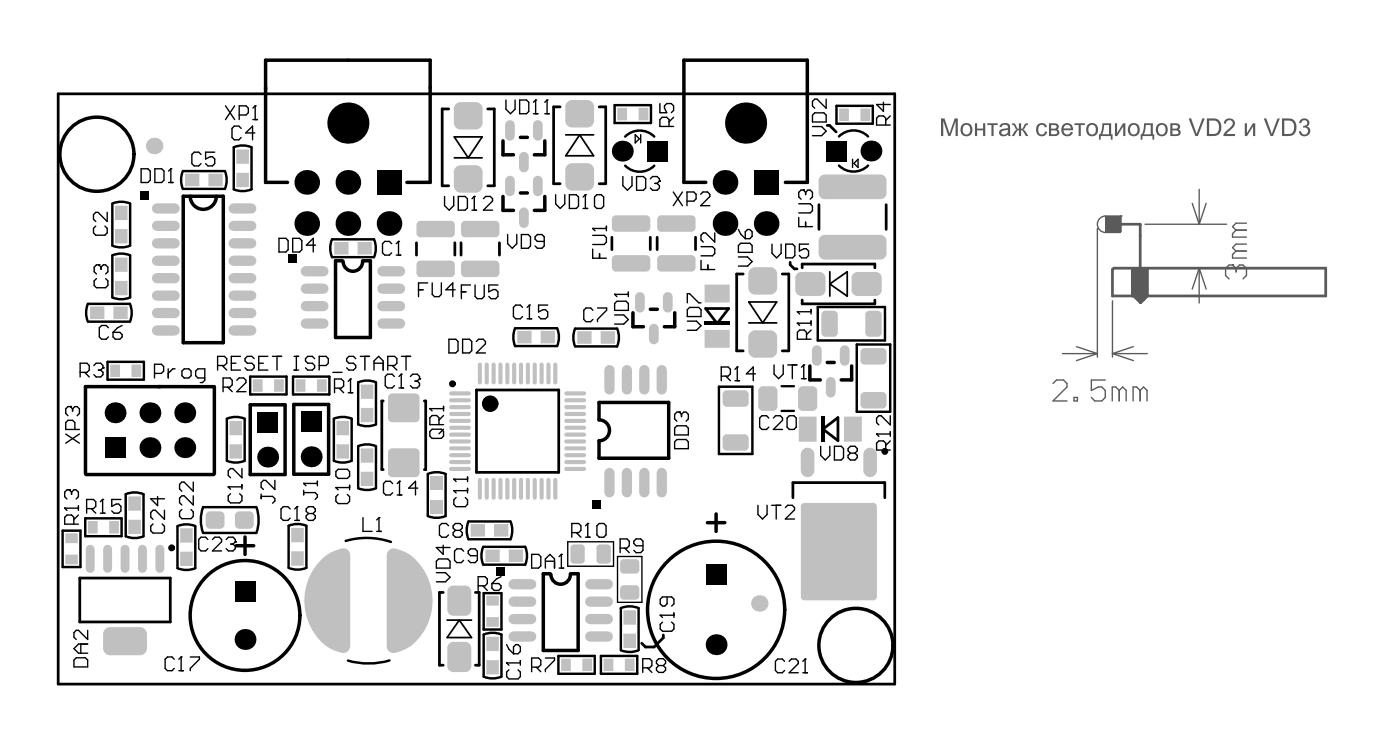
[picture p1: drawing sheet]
<svg xmlns="http://www.w3.org/2000/svg" width="340mm" height="182mm" viewBox="0 0 340 182" stroke-linecap="round" stroke-linejoin="round" font-family="sans-serif">
<path d="M14.1 22.8h203v143.1h-203z" fill="none" stroke="#000" stroke-width=".67"/>
<path d="M270.3 65l-.4 .4M274.8 71.8h.3l1.8 1.6" fill="none" stroke="#5a5a5a" stroke-width=".67"/>
<path d="M272 56.1l-.2 .3" fill="none" stroke="#5a5a5a" stroke-width=".33"/>
<circle cx="272" cy="52.4" r=".17" fill="#5a5a5a"/>
<path d="M269 54.4h7.7v19M270.3 65h51.4v6.8h-51.8v-6.4M274.8 65.1v6.7M278.4 65v6.8l-1.5 1.6" fill="none" stroke="#5a5a5a" stroke-width=".67"/>
<g fill="none" stroke="#5a5a5a" stroke-width=".33">
<path d="M266.3 55.4v31.2M268.3 52.4h3.7v3.7M268.3 56.4h3.5M277.9 54.4h19.8M289.3 49.3l1.7 5.1M291 45.9v8.5M292.7 49.3l-1.7 5.1M269.9 73v13.6M271.5 65h26.2M291 65l-1.7 5.1M291 65v8.5M291 65l1.7 5.1"/>
<path d="M257.8 85.8h8.5M261.2 84.1l5.1 1.7M266.3 85.8l-5.1 1.7M269.9 85.8l5.1 1.7M269.9 85.8h8.5M275 84.1l-5.1 1.7"/>
</g>
<g fill="#5a5a5a">
<path d="M275.9 71.8h1.9v1h-1.9z" fill-rule="evenodd"/>
<path d="M274.8 65.1h3.6v6.7h-3.6z" fill-rule="evenodd"/>
<path d="M268.3 52.4h3.7v4h-3.7z" fill-rule="evenodd"/>
</g>
<path d="M299.1 64.3h-.9l-.8 .8v1.7l.8 .9M255.5 93l.9-.8h1.7l.8 .8v.9l-3.4 3.4h3.4M260.6 96.4h.8v.9h-.8zM268.2 92.2h-3.4v2.5l1.7-.8h.9l.8 .8v1.7l-.8 .9h-1.7l-.9-.9M271.6 94.7l-.9-.8h-.8v3.4M271.6 94.7v2.6M271.6 94.7l.8-.8 .9 .8v2.6M276.7 94.7l-.9-.8h-.8v3.4M276.7 94.7v2.6M276.7 94.7l.8-.8 .8 .8v2.6" fill="none" stroke="#5a5a5a" stroke-width=".33"/>
<circle cx="299.1" cy="64.3" r=".17" fill="#5a5a5a"/>
<path d="M299.9 55.8l-.8 .9v.8h3.4M299.9 55.8h2.6M302.5 59.2h-2.6l-.8 .9 .8 .8M302.5 54.1h-2.6l-.8 .9 .8 .8M299.1 64.3l.8 .8M299.9 65.1v.9M299.9 65.1l.9-.8h.8l.9 .8v1.7l-.9 .9M299.9 60.9l-.8 .8v.9h3.4M299.9 60.9h2.6" fill="none" stroke="#5a5a5a" stroke-width=".33"/>
<g fill="#5a5a5a">
<path d="M228.4 28.7h.8l1.2 3.7 1.3-3.7h.7v4.3h-.5v-3.6l-1.3 3.6h-.5l-1.2-3.6v3.6h-.5z"/>
<path d="M236.6 29.9h.5v1.3h1.5v-1.3h.5v3.1h-.5v-1.4h-1.5v1.4h-.5z"/>
<path d="M239.6 29.9h2.5v.4h-1v2.7h-.5v-2.7h-1z"/>
<path d="M245.6 29.9l.7 .1 .3 .6a.59 .59 0 0 0 .7 .6v-1.3h.5v1.3l.3-.1 .4-.6a.72 .72 0 0 1 .7-.6h.2v.4l-.4 .1-.4 .8-.3 .2 .5 .4 .7 1.2h-.5l-.8-1.2-.4-.2v1.4h-.5v-1.4l-.5 .3-.7 1.1h-.6l.7-1.1 .5-.5-.3-.2-.4-.8-.4-.1z"/>
<path d="M251.9 30.2l.3-.2a1.3 1.3 0 0 1 1.8 .8l-.5 .1-.3-.5a1 1 0 0 0-1.1 .3 1 1 0 0 0-.1 1.1 .8 .8 0 0 0 .7 .8 .8 .8 0 0 0 .9-.7h.5v.2a1.41 1.41 0 0 1-1.9 .8 1.41 1.41 0 0 1-.8-1.9z"/>
<path d="M260.7 29.9h2.6v.4h-1v2.7h-.6v-2.7h-1z"/>
<path d="M270.5 29.9h.6v2.4l1.4-2.4h.6v3.1h-.5v-2.3l-1.5 2.3h-.6z"/>
<path d="M288.4 28.7h.6l1.4 3.8 1.4-3.8h.5l-1.6 4.3h-.6z"/>
<path d="M297.4 29l.5-.2h.8a1.34 1.34 0 0 1 1 1.2 1.34 1.34 0 0 1-.8 1.3l-1.3 1.2h2.1v.5h-2.8l.4-.9 1.6-1.6a.82 .82 0 0 0-.3-1.3 .82 .82 0 0 0-1.1 .8l-.5-.1z"/>
<path d="M302.1 29.9h.5v2.4l1.4-2.4h.6v3.1h-.5v-2.3l-1.5 2.3h-.5z"/>
<path d="M306.7 28.7h.6l1.3 3.8 1.4-3.8h.6l-1.7 4.3h-.6z"/>
<path d="M315.7 29l.9-.3 .9 .5 .2 .9-.5 .6a1.3 1.3 0 0 1 .5 1.9 1.3 1.3 0 0 1-2 .3l-.4-.5-.1-.5 .5-.1a.86 .86 0 0 0 1 .8 .86 .86 0 0 0 .7-1.1 .86 .86 0 0 0-1.2-.5l.2-.5a.73 .73 0 0 0 .8-.7 .73 .73 0 0 0-.8-.7 .73 .73 0 0 0-.6 .8l-.6-.1z"/>
<path d="M233.5 30.3l.8-.5 1 .3 .5 .5 .2 1a1.5 1.5 0 0 1-2 1.4 1.5 1.5 0 0 1-.8-2.2zM233.9 30.6l-.3 .9a.96 .96 0 0 0 1.1 1.1 .96 .96 0 0 0 .7-1.4 .9 .9 0 0 0-.5-.9 .9 .9 0 0 0-1 .3z"/>
<path d="M242.7 30.3l.5-.4 .8-.1 .7 .2 .4 .4 .2 2.6h-.6l-.1-.4-.6 .4-.5 .1a.96 .96 0 0 1-1-1.1 .96 .96 0 0 1 1.2-.8l.9-.2v-.1a.8 .8 0 0 0-.8-.6 .8 .8 0 0 0-.8 .6l-.5-.1zM243.1 31.8l-.1 .4a.84 .84 0 0 0 1 .4 .84 .84 0 0 0 .6-1v-.2z"/>
<path d="M254.5 29.9l1.9 .1 .5 .5v.6a.31 .31 0 0 0-.3 .3 .31 .31 0 0 0 .3 .3h.1a.87 .87 0 0 1-.9 1.3h-1.6zM255.1 30.3v.9h1l.3-.3a.52 .52 0 0 0-.2-.5 .52 .52 0 0 0-.6-.1zM255.1 31.6v1h.7a.53 .53 0 0 0 .7-.6 .53 .53 0 0 0-.8-.4z"/>
<path d="M257.9 30.3l.7-.4h.9l.5 .4 .4 .9v.4h-2.3a.9 .9 0 0 0 .7 1 .9 .9 0 0 0 1-.6l.6 .1-.1 .2a1.51 1.51 0 0 1-2.1 .6 1.51 1.51 0 0 1-.6-2.1zM258.4 30.5l-.3 .7 1.7-.1a.86 .86 0 0 0-.5-.8 .86 .86 0 0 0-.9 .2z"/>
<path d="M263.9 30.3l.9-.5 1 .3 .5 .5 .1 1a1.5 1.5 0 0 1-1.9 1.4 1.5 1.5 0 0 1-.8-2.2zM264.4 30.6l-.3 .9a.96 .96 0 0 0 1.1 1.1 .96 .96 0 0 0 .7-1.4 .9 .9 0 0 0-.5-.9 .9 .9 0 0 0-1 .3z"/>
<path d="M267.5 29.9h2.1v2.7h.4v1.3h-.5v-.9h-2.4v.9h-.4v-1.3h.3l.2-.6zM267.9 30.3l-.4 2.3h1.6v-2.3z"/>
<path d="M274.1 30.3l.8-.5 1 .3 .5 .5 .2 1a1.5 1.5 0 0 1-2 1.4 1.5 1.5 0 0 1-.8-2.2zM274.5 30.5l-.3 1a.96 .96 0 0 0 1.1 1.1 .96 .96 0 0 0 .7-1.4 .9 .9 0 0 0-.5-.8 .9 .9 0 0 0-1 .1z"/>
<path d="M277.6 29.9h2.2v2.7h.3v1.3h-.4v-.9h-2.5v.9h-.4v-1.3h.3l.2-.6zM278 30.3l-.4 2.3h1.6v-2.3z"/>
<path d="M280.9 30.3l.8-.5 1 .3 .5 .5 .2 1a1.5 1.5 0 0 1-2 1.4 1.5 1.5 0 0 1-.8-2.2zM281.3 30.5l-.3 1a.96 .96 0 0 0 1.1 1.1 .96 .96 0 0 0 .7-1.4 .9 .9 0 0 0-.5-.8 .9 .9 0 0 0-1 .1z"/>
<path d="M284 29.9l1.9 .1 .4 .5v.6a.31 .31 0 0 0-.2 .3 .31 .31 0 0 0 .3 .3 .87 .87 0 0 1-.8 1.3h-1.6zM284.5 30.3v.9h1l.3-.3a.52 .52 0 0 0-.2-.5 .52 .52 0 0 0-.5-.1zM284.5 31.6v1h.8a.53 .53 0 0 0 .7-.6 .53 .53 0 0 0-.9-.4z"/>
<path d="M292.9 28.7l2.2 .1 .9 .6 .3 .8 .1 .9-.3 .9-.4 .7-.9 .3h-1.9zM293.4 29.2v3.3h1.4l.5-.3 .4-.6 .1-1a1.28 1.28 0 0 0-1.5-1.4z"/>
<path d="M311.1 28.7l2.2 .1 .9 .6 .3 .8 .1 .9-.2 .9-.5 .7-.9 .3h-1.9zM311.7 29.2v3.3h1.3l.5-.3 .4-.6 .1-1a1.28 1.28 0 0 0-1.5-1.4z"/>
</g>
<path d="M268.3 52.4a2 2 0 0 0-2 2 2 2 0 0 0 2 2" fill="none" stroke="#5a5a5a" stroke-width=".33"/>
<g fill="#000">
<path d="M33.9 46.3h2.1v2.1h-2.1zM70 61.6h2.1v2.1h-2.1zM171 78h6.1v.9h-6.1zM199.3 101h.9v6.1h-.9zM120.4 137.5h2.1v2.1h-2.1zM143.7 121.3h2.1v2.1h-2.1z"/>
<circle cx="61.9" cy="25.7" r=".17"/>
<circle cx="130" cy="24.3" r=".17"/>
<circle cx="132.8" cy="24.3" r=".17"/>
<circle cx="41.5" cy="40.9" r=".17"/>
<circle cx="96.7" cy="58.6" r=".17"/>
<circle cx="115.1" cy="47.7" r=".17"/>
<circle cx="142" cy="47.2" r=".17"/>
<circle cx="143.8" cy="55.4" r=".17"/>
<circle cx="160" cy="43.9" r=".17"/>
<circle cx="194.9" cy="46.1" r=".17"/>
<circle cx="24" cy="64.2" r=".17"/>
<circle cx="128.5" cy="74" r=".17"/>
<circle cx="149.1" cy="71.4" r=".17"/>
<circle cx="193.5" cy="78.4" r=".17"/>
<circle cx="193.5" cy="75.6" r=".17"/>
<circle cx="17.1" cy="98.6" r=".17"/>
<circle cx="25" cy="89.2" r=".17"/>
<circle cx="85.1" cy="91.9" r=".17"/>
<circle cx="97.4" cy="90.8" r=".17"/>
<circle cx="101.8" cy="91.9" r=".17"/>
<circle cx="104.3" cy="99.1" r=".17"/>
<circle cx="164.8" cy="100" r=".17"/>
<circle cx="178.9" cy="89" r=".17"/>
<circle cx="195" cy="88.5" r=".17"/>
<circle cx="16.8" cy="118.8" r=".17"/>
<circle cx="55.4" cy="118.1" r=".17"/>
<circle cx="73.7" cy="117.3" r=".17"/>
<circle cx="81.5" cy="118.3" r=".17"/>
<circle cx="96.9" cy="116.7" r=".17"/>
<circle cx="110.1" cy="119" r=".17"/>
<circle cx="110.1" cy="116.2" r=".17"/>
<circle cx="212.7" cy="105.3" r=".17"/>
<circle cx="15.7" cy="123.3" r=".17"/>
<circle cx="24.9" cy="121.2" r=".17"/>
<circle cx="57.1" cy="131.4" r=".17"/>
<circle cx="72.1" cy="122.9" r=".17"/>
<circle cx="92" cy="125.6" r=".17"/>
<circle cx="136.2" cy="134.5" r=".17"/>
<circle cx="142.6" cy="127" r=".17"/>
<circle cx="44" cy="159.4" r=".17"/>
<circle cx="160.2" cy="149.2" r=".17"/>
<circle cx="195.4" cy="159.9" r=".17"/>
<circle cx="122.9" cy="160.8" r=".17"/>
</g>
<g fill="none" stroke="#000" stroke-width=".59">
<path d="M56.7 35.8l1.9-.5 1.2 .1 1.2 .3v10.2l-1.2 .4-1.2 .1-1.9-.5zM149.1 25.5h8.9v4.3h-8.9zM203 25.7h8.8v4.3h-8.8zM27.3 49.4l1.8-.5 1.3 .1 1.2 .4v10.2l-1.9 .4-1.2-.1-1.2-.3zM44.4 41.5l-.5 1.8 .1 1.3 .4 1.2M44.4 45.8h10.2M44.4 41.5h10.1M54.6 41.5l.4 1.8-.1 1.3-.3 1.2M27.3 62v10.1l1.2 .4 1.2 .1 1.9-.4v-10.2M31.5 73.7h-10.2l-.3 1.2-.1 1.3 .4 1.8h10.2M31.5 73.7l.5 1.8-.1 1.3-.4 1.2M31.6 61.9l-1.9-.4-1.2 .1-1.2 .3"/>
<path d="M80.6 62.4l-.5-1.9 .1-1.2 .4-1.2h10.1l.3 .6 .2 1.8-.4 1.9h-10.2M125 79.6l-.4 1.9v1.2l.4 1.2M125 79.6h10.2M135.2 79.6l.4 1.9v1.2l-.4 1.2M139.5 79.7l-.4 1.9 .1 1.2 .4 1.2M139.6 79.7h10.1M149.8 79.7l.4 1.9-.1 1.2-.3 1.2M198.4 74.5h16.4v8.1h-16.4zM26.1 87.8h8.8v4.3h-8.8zM60.7 91.4h8.8v4.3h-8.8zM71.1 91.4h8.8v4.3h-8.8zM125 83.9h10.2"/>
<path d="M139.6 84h10.1M174.5 93.8h8.1v16.3h-8.1zM207.9 83.6h8.1v16.3h-8.1zM30.5 119.9v10.2l1.2 .3 1.3 .1 1.8-.4v-10.2M34.8 119.9l-1.2-.4h-1.2l-1.9 .4M55 101.6l.1 10.2 1.2 .3 1.2 .1 1.9-.4v-10.2M59.4 101.6l-1.9-.5-1.2 .1-1.2 .4M81 101.6l1.9-.5 1.2 .1 1.2 .4M85.3 101.6v10.2l-1.8 .4-1.3-.1-1.2-.3v-10.2M86.9 108.3l1.9-.5 1.2 .1 1.2 .3v10.2l-1.2 .4-1.2 .1-1.9-.5zM91.2 102.9v-10.2l-1.8-.4-1.9 .2-.6 .3v10.1l1.2 .4 1.3 .1 1.8-.4M103.8 115l1.9-.5 1.2 .1 1.2 .4"/>
<path d="M108.1 115v10.2l-1.8 .4-1.3-.1-1.2-.3v-10.2M15.2 128.7h4.3v8.8h-4.3zM20.7 125.7h8.8v4.4h-8.8zM47.4 137.8v-10.2l-1.9-.4-1.8 .2-.6 .2v10.2l1.2 .4 1.2 .1 1.9-.5M49.3 123a9.1 9.1 0 0 0 0 6.3M49.3 123h12.9M62.2 123a9.2 9.2 0 0 1 0 6.3h-12.9M70 127.6v10.1M70 127.5l1.3-.3 1.2-.1 1.9 .4M74.4 137.7l-1.3 .4-1.2 .1-1.9-.5M74.4 127.6v10.1M113.7 126.5h10.2l.4 1.8-.1 1.3-.3 1.2h-10.2l-.4-1.2v-1.3z"/>
<path d="M117.3 132.6h10.1l.5 1.9-.1 1.2-.3 1.3h-10.2l-.4-1.3-.1-1.2zM117.4 154v10.1l1.2 .4 1.2 .1 1.9-.5M117.4 143.9h4.3v8.8h-4.3zM121.7 153.9l-1.9-.4-1.2 .1-1.2 .3M121.7 154v10.1M135.5 159.1h8.8v4.3h-8.8zM145.8 159.1h8.8v4.3h-8.8zM150.7 157.7v-10.2l1.8-.4 1.3 .1 1.2 .3v10.2M155 157.7l-1.2 .4h-1.3l-1.8-.4"/>
</g>
<g fill="none" stroke="#000" stroke-width=".85">
<path d="M122.1 34.2v3.3h2.5M126.3 33.3h1.7M132.2 34.2v3.3h-2.5M44.5 47.6h9.7v35.5h-9.7zM46.2 47.6a3.2 3.2 0 0 0 3.1 3.2 3.2 3.2 0 0 0 3.2-3.2M69.8 44.2h-5.3v-29.6h39.9v29.6h-5.7M122.1 47.6v3.4h2.5M126.3 46.8h1.7M132.2 47.6v3.4h-2.5M171.3 44.2h-5.3v-29.6h29.9v29.6h-5.3M83.1 63.3h-1.7v18.6h8.5v-18.6h-1.7M88 63.3a2.36 2.36 0 0 1-2.3 2.5 2.36 2.36 0 0 1-2.4-2.4"/>
<path d="M153.6 75.9v3.4h2.5M157.8 75h1.7M163.7 75.9v3.4h-2.5M51.8 93.8h-31.1v21.1M52 93.8v21.1M60.7 98.2h8.5v16.9h-8.5zM71.3 98.1h8.4v16.9h-8.4zM145.4 97.6h16.9v13.6h-16.9v-4.3a2.54 2.54 0 0 0 2.5-2.5 2.54 2.54 0 0 0-2.5-2.6zM196.5 88.8v3.4h2.6M200.7 87.9h1.7M206.7 88.8v3.4h-2.6M20.9 115.1h30.9"/>
<path d="M57.3 132.4h4.3M59.5 130.3v4.2M133.5 139.2h-1.7v18.6h8.5v-18.6h-1.7M138.4 139.2a2.36 2.36 0 0 1-2.3 2.5 2.36 2.36 0 0 1-2.4-2.4M171.7 126.8h4.2M173.8 124.7v4.2"/>
<circle cx="23.5" cy="37.4" r="9"/>
<circle cx="59.5" cy="149.3" r="13.3"/>
<circle cx="173.8" cy="147.9" r="16.6"/>
<circle cx="207.7" cy="156.6" r="9"/>
</g>
<g fill="none" stroke="#000" stroke-width=".67">
<path d="M108.9 26.4h-1.6v18.7h1.6M118.4 26.4h1.5v18.7h-1.5M135.9 25.9h-1.6v18.7h1.6M145.4 25.9h1.6v18.7h-1.6M200.7 30.4h.6l1.6 1.6M101.1 58.9v3M110.4 58.9v3M111.9 58.9v3M121.2 58.9v3M148.5 57.6v3M157.8 57.6v3M159.5 57.6v3"/>
<path d="M168.8 57.6v3M198.7 49.6v6M215 49.6v6M171.2 74.8h5.6l-2.8 3.7zM180.3 66.5h-1.5v18.6h1.5M189.8 66.5h1.6v18.6h-1.6M191.7 63.6v.6l1 1h.7M194.7 65v-1h17.6v1M194.7 72.8v.9h17.6v-.9M93 97.3h-.3v16.6h.3M103 97.3h.3v16.6h-.3M115.6 94.6h20v20h-20z"/>
<path d="M199.7 104.1l3.6-2.8v5.6zM192.4 120.7v-3.6h22.3v3.6M19.4 140.2h21.9v10.7h-21.9zM107.5 143.7h-.9v17.7h.9M115.4 143.7h.9v17.7h-.9M161 154v.7l-2.3 2.2h-2.1l-.9-.9"/>
</g>
<path d="M110.2 33.2h6.8l-3.4 5.1zM110.2 38.3h6.8M137.3 32.7h6.7M140.7 32.7l3.3 5.1h-6.7zM181.7 73.2h6.8l-3.4 5.1zM181.7 78.3h6.8M201.4 65.9v5.9M201.4 68.9l4.2-3v5.9zM108.5 150.4h5.9M111.5 150.4l2.9 4.2h-5.9z" fill="none" stroke="#000" stroke-width=".42"/>
<g fill="none" stroke="#000" stroke-width=".33">
<path d="M48.8 37.5l-.6-.6h-1.1l-.5 .6v2.2l.5 .5h1.1l.6-.5M52.1 36.9h-2.2v1.7l1.1-.6h.6l.5 .6v1.1l-.5 .5h-1.2l-.5-.5M54.7 25.7l2.2 3.3M56.9 25.7l-2.2 3.3M58 27.9h1.7l.6-.6v-1.1l-.6-.5h-1.7v3.3M58.5 31.1l-.5-.5h-1.1l-.6 .5v2.3l.6 .5h1.1l.5-.5M61.4 26.2l.5-.5v3.3M61.4 29h1.1M61.8 32.3h-2.2l1.7-1.7v3.3M122.8 24.3v2.2l1.1 1.1 1.1-1.1v-2.2M126.1 24.3h1.7l.5 .5v2.2l-.5 .6h-1.7zM129.4 27.6h1.1"/>
<path d="M129.4 24.8l.6-.5v3.3M132.2 27.6h1.1M132.2 24.8l.6-.5v3.3M154.1 32.7l1 1-1 1zM155.5 32.7v2M160.1 25.1v2.2h1.7l-.6-1.1v-.5l.6-.6h1.1l.6 .6v1.1l-.6 .5M162.3 30.7v-1.7l-.5-.6h-1.1l-.6 .6v1.7h3.4M163.5 28.4l-1.2 1.2M197.2 30.7h2.2l1.1 1.1-1.1 1.1h-2.2M197.7 27.4h2.2l.6 .5v1.7h-3.3v-1.7zM200.5 24v2.3l-2.2-2.3h-.6l-.5 .6v1.1l.5 .6M206.9 38.6v2"/>
<path d="M208.2 38.6v2l-1-1zM214.4 24.8v2.2l-1.7-1.7h3.3M214.9 30.3v-1.6l-.5-.6h-1.1l-.6 .6v1.6h3.3M216 28.1l-1.1 1.1M23.2 54.8l-.5 .6v1.1l.5 .6h2.3l.5-.6v-1.1l-.5-.6M26 51.5v2.2l-2.2-2.2h-.6l-.5 .6v1.1l.5 .5M34.2 40.9h1.7l.6 .6v2.2l-.6 .6h-1.7zM37.6 40.9h1.6l.6 .6v2.2l-.6 .6h-1.6zM40.9 44.3h1.1M40.9 41.5l.6-.6v3.4M67.7 57.8h1.7l.5 .6v2.2l-.5 .5h-1.7zM71 57.8h1.7l.5 .6v2.2l-.5 .5h-1.7z"/>
<path d="M76.6 59.5h-2.3l1.7-1.7v3.3M95 59.1l-.5-.5h-1.1l-.6 .5v2.2l.6 .6h1.1l.5-.6M96.1 59.1l.6-.5v3.3M107.9 47.7v2.2l1.1 1.1 1.1-1.1v-2.2M111.2 47.7h1.7l.5 .5v2.2l-.5 .6h-1.7zM114.5 51h1.1M114.5 48.2l.6-.5v3.3M117.3 48.2l.6-.5h1.1l.5 .5v.6l-2.2 2.2h2.2M123.2 56.9v2.2l1.1 1.1 1.1-1.1v-2.2M126.5 56.9h1.7l.5 .5v2.3l-.5 .5h-1.7zM132.1 58.6h-1.7l-.6-.6v-.6l.6-.5h1.1l.6 .5v2.3l-.6 .5h-1.1l-.6-.5M134.8 47.2v2.3l1.1 1.1 1.2-1.1v-2.3"/>
<path d="M138.2 47.2h1.6l.6 .6v2.2l-.6 .6h-1.6zM141.5 47.8l.5-.6v3.4M141.5 50.6h1.1M143.8 57.1h2.8l.5 .5v1.2l-.5 .5h-2.8M144.8 47.2h1.1l.6 .6v2.2l-.6 .6h-1.1l-.5-.6v-2.2zM147.1 54.9v1.1M147.1 55.4h-3.3l.6 .6M151.1 42.8v2.2l1.2 1.2 1.1-1.2v-2.2M154.5 42.8h1.6l.6 .6v2.2l-.6 .6h-1.6zM157.8 43.4l.6-.6h1.1l.5 .6v.5l-.5 .6M158.9 44.5h.6M159.5 44.5l.5 .5v.6l-.5 .6h-1.1l-.6-.6"/>
<path d="M163.4 46.6l2.2 3.3M165.6 46.6l-2.2 3.3M166.7 48.8h1.7l.5-.6v-1.1l-.5-.5h-1.7v3.3M170 47.1l.6-.5h1.1l.5 .5v.6l-2.2 2.2h2.2M170.1 59.8h2.8l.5 .6v1.1l-.5 .6h-2.8M173.4 56.5v2.2l-2.2-2.2h-.5l-.6 .6v1.1l.6 .5M179.2 59.6l.5-.6h2.3l.5 .6v1.6h-3.3zM179.2 55.7l.5 1.1 1.1 1.1M181.4 55.7h.6l.5 .5v1.1l-.5 .6h-1.2v-1.7zM187.3 59.2v2.2l1.1 1.2 1.2-1.2v-2.2M190.7 59.2h1.6l.6 .6v2.2l-.6 .6h-1.6zM193.8 49.4h2.8l.6 .6v1.1l-.6 .5h-2.8"/>
<path d="M193.8 52.8v2.2h3.4M195.5 46.7l.5-.6h.6l.6 .6v1.1l-.6 .5M195.5 46.7l-.6-.6h-.5l-.6 .6v1.1l.6 .5M195.5 46.7v.5M195.5 53.9v1.1M196.2 59.2h-2.2v1.7l1.1-.6h.6l.5 .6v1.1l-.5 .6h-1.2l-.5-.6M23.4 67.6l-.5 .5v1.1l.5 .6h2.2l.6-.6v-1.1l-.6-.5M24.5 64.8l-.5-.6h-.6l-.5 .6v1.1l.5 .6M24.5 64.8l.6-.6h.5l.6 .6v1.1l-.6 .6M24.5 64.8v.6M26.3 79.5l-.5-.6h-1.1l-.6 .6v2.2l.6 .6h1.1l.5-.6M29.6 78.9l-1.1 .6-1.1 1.1"/>
<path d="M96.1 61.9h1.2M101.6 70.3h1.1M103.8 68.6h-2.2v3.4M104.9 68.6v2.8l.5 .6h1.1l.6-.6v-2.8M110.4 70.3h-2.2l1.7-1.7v3.4M112 70.8h1.1M114.2 69.1h-2.2v3.4M115.3 69.1v2.8l.5 .6h1.1l.6-.6v-2.8M120.8 69.1h-2.2v1.7l1.1-.6h.6l.5 .6v1.1l-.5 .6h-1.1l-.6-.6M126.8 74.6l-.5-.6h-1.2l-.5 .6v2.2l.5 .5h1.2l.5-.5M127.9 77.3h1.1M127.9 74.6l.6-.6v3.3"/>
<path d="M132.9 74h-2.2v1.7l1.1-.6h.5l.6 .6v1.1l-.6 .5h-1.1l-.5-.5M143.8 60.4v2.2h3.3M143.9 75.3l-.6-.6h-1.1l-.5 .6v2.2l.5 .5h1.1l.6-.5M145 74.7h2.2v.6l-2.2 2.2v.5M145.5 61.5v1.1M149.1 76.4h2.3l1.1 1.1-1.1 1.1h-2.3M149.7 73.1h2.2l.6 .5v1.7h-3.4v-1.7zM152.5 70.8v1.2M152.5 71.4h-3.4l.6 .6M166.8 77.9h2.2l1.1 1.1-1.1 1.1h-2.2M166.8 73.5v-2.3h.5l2.3 2.3h.5M167.3 74.6h2.3l.5 .5v1.7h-3.3v-1.7z"/>
<path d="M170.1 63.2v2.2h3.3M171.8 64.3v1.1M179.2 62.3h2.2l1.1 1.1-1.1 1.1h-2.2M196.8 78.4h-3.3l.5 .5M196.8 75.1v1.1M196.8 77.8v1.1M196.8 75.6h-3.3l.5 .6M17.6 99.2l-.5-.6h-.6l-.6 .6v1.1l.6 .5M17.6 99.2l.6-.6h.5l.6 .6v1.1l-.6 .5M17.6 99.2v.5M19.4 90.3h1.7l.6-.5v-1.1l-.6-.6h-1.7v3.3M20.5 90.3l1.2 1.1"/>
<path d="M22.8 88.7l.5-.6h1.1l.6 .6v.5l-.6 .6M23.9 89.8h.5M24.4 89.8l.6 .5v.6l-.6 .5h-1.1l-.5-.5M27.4 80.6h1.7l.5 .6v.5l-.5 .6h-1.1l-.6-.6zM37.5 90.6h1.7l.5-.6v-1.1l-.5-.5h-1.7v3.3M40.8 89.5v2.2M42.5 89.5h-.6l-1.1 1.1M44.7 89.5h1.1l.6 .5v1.1l-.6 .6h-1.1l-.6-.6v-1.1zM49.7 91.7h-1.7l-.5-.6v-1.1l.5-.5h1.7v2.7l-.6 .6h-.5M52.8 88.7h1.7l.5-.6v-1.1l-.5-.6h-1.7v3.4M53.9 88.7l1.1 1.1M54.1 93.9h1.7l.6-.6v-1.1l-.6-.5h-1.7v3.3"/>
<path d="M55.2 93.9l1.2 1.1M56.1 88.1h1.1M57.5 92.2l.5-.5h1.1l.6 .5v.6l-2.2 2.2h2.2M58.3 86.4h-2.2v3.4h2.2M61.7 87l-.6-.6h-1.1l-.5 .6v.6l.5 .5h1.1l.6 .6v.5l-.6 .6h-1.1l-.5-.6M62.8 88.1h1.1M65 86.4h-2.2v3.4h2.2M66.1 86.4h2.2M67.2 86.4v3.4M71.4 89.8h1.1M71.4 86.4h1.1M71.9 86.4v3.4"/>
<path d="M76.3 87l-.5-.6h-1.1l-.6 .6v.6l.6 .5h1.1l.5 .6v.5l-.5 .6h-1.1l-.6-.6M77.5 88.7h1.6l.6-.6v-1.1l-.6-.6h-1.6v3.4M80.8 90.3h2.2M81.2 94.2h1.6l.6-.6v-1.1l-.6-.6h-1.6v3.4M82.3 94.2l1.1 1.1M84.5 92.5l.6-.6v3.4M84.5 95.3h1.1M86.3 87l-.5-.6h-1.1l-.6 .6v.6l.6 .5h1.1l.5 .6v.5l-.5 .6h-1.1l-.6-.6M87.4 86.4h2.3M88.5 86.4v3.4M90.8 88.1h2.2M90.8 89.8v-2.2l1.1-1.2 1.1 1.2v2.2"/>
<path d="M94.1 88.7h1.7l.5-.6v-1.1l-.5-.6h-1.7v3.4M95.2 88.7l1.1 1.1M95.7 91.3l-.5-.5h-1.2l-.5 .5v2.2l.5 .6h1.2l.5-.6M96.8 94.1h1.1M96.8 91.3l.6-.5v3.3M97.4 86.4h2.2M98.5 86.4v3.4M99.6 91.3l.5-.5h1.1l.6 .5v.6l-.6 .5M100.7 92.4h.5M101.2 92.4l.6 .6v.5l-.6 .6h-1.1l-.5-.6M107.6 98.6v1.1M107.6 99.1h-3.3l.6 .6"/>
<path d="M108.9 82.3h1.7l.5 .5v2.3l-.5 .5h-1.7zM112.3 82.3h1.6l.6 .5v2.3l-.6 .5h-1.6zM115.6 82.8l.5-.5h1.1l.6 .5v.6l-2.2 2.2h2.2M175 91.2h1.7l.5-.5v-1.1l-.5-.6h-1.7v3.3M176.1 91.2l1.1 1.1M178.3 89.6l.6-.6v3.3M178.3 92.3h1.2M183.3 90.7h-2.2l1.7-1.7v3.3M187.8 88.5v2.2l1.1 1.2 1.2-1.2v-2.2M191.2 88.5h2.2M192.3 88.5v3.4M194.5 91.9h1.1"/>
<path d="M194.5 89.1l.5-.6v3.4M195.7 82.3v-1.7l-.5-.5h-1.2l-.5 .5v1.7h3.3M196.8 80.1l-1.1 1.1M15.9 105.3l3.4 2.2M17.4 119.4l-.6-.6h-.5l-.6 .6v1.1l.6 .5M17.4 119.4l.5-.6h.6l.5 .6v1.1l-.5 .5M17.4 119.4v.5M18.2 104.2v-1.7l-.6-.5h-1.1l-.6 .5v1.7h3.4M19.3 105.3l-3.4 2.2M46.9 116.9v2.3l-2.2-2.3h-.6l-.5 .6v1.1l.5 .6M55.9 119.8l-.5 .5v1.1l.5 .6h2.3l.5-.6v-1.1l-.5-.5M58.7 113.7v2.2l-2.2-2.2h-.6l-.5 .5v1.1l.5 .6"/>
<path d="M58.7 117.5v1.2M58.7 118.1h-3.3l.5 .6M63.4 119.8v1.2M66.7 116.5v2.2l-2.2-2.2h-.6l-.5 .6v1.1l.5 .5M73.7 118.9v1.1M73.7 119.5h2.8l.5 .5v.6l-.5 .6M77 116.7v1.1M77 117.3h-3.3l.5 .5M82.1 119.9l-.6 .6v1.1l.6 .5h2.2l.5-.5v-1.1l-.5-.6M82.1 113.8h2.2l.5 .6v1.1l-.5 .5h-2.2l-.6-.5v-1.1zM84.8 117.7v1.1M84.8 118.3h-3.3l.6 .5"/>
<path d="M95.3 117.3l-.6-.6h-1.1l-.5 .6v2.2l.5 .6h1.1l.6-.6M96.4 117.3l.5-.6v3.4M101.4 118.4h-2.2l1.6-1.7v3.4M104.9 104.1h2.2l.5 .6v1.1l-.5 .5h-2.2l-.6-.5v-1.1zM106.5 103v-1.7l-.5-.5h-1.1l-.6 .5v1.7h3.3M107.6 104.1l-1.1 1.1M107.6 100.8l-1.1 1.1M113.5 115.7v1.1M113.5 118.5v1.1M113.5 119h-3.4l.6 .6M113.5 116.2h-3.4l.6 .6M163.7 107.2l.6-.6h2.2l.5 .6v1.6h-3.3z"/>
<path d="M164.3 103.3h2.2l.5 .5v1.7h-3.3v-1.7zM165.4 100.5l-.6-.5h-.5l-.6 .5v1.1l.6 .6M165.4 100.5l.5-.5h.6l.5 .5v1.1l-.5 .6M165.4 100.5v.6M186.6 101.4l-.6-.6h-1.1l-.6 .6v2.2l.6 .6h1.1l.6-.6M187.7 101.4l.5-.6h1.1l.6 .6v.6l-2.2 2.2h2.2M191.5 100.8h1.2l.5 .6v2.2l-.5 .6h-1.2l-.5-.6v-2.2zM199.1 108.3v2.2l1.2 1.1 1.1-1.1v-2.2M202.5 108.3h1.6l.6 .5v2.2l-.6 .6h-1.6zM206.4 109.9l-.6 .6v.5l.6 .6h1.1l.5-.6v-.5l-.5-.6M206.4 109.9l-.6-.5v-.6l.6-.5h1.1l.5 .5v.6l-.5 .5M206.4 109.9h1.1"/>
<path d="M214.9 109.2v-1.7l-.5-.6h-1.1l-.6 .6v1.7h3.3M216 100.8v2.3l-2.2-2.3h-.5l-.6 .6v1.1l.6 .6M216 105.3h-3.3l.6 .5M216 106.9l-1.1 1.2M216 104.7v1.1M17.9 127.1v-1.6l-.5-.6h-1.1l-.6 .6v1.6h3.3M19 123.3h-3.3l.6 .5M19 124.9l-1.1 1.1M19 122.7v1.1M21 123.4h1.7l.5-.6v-1.1l-.5-.5h-1.7v3.3M22.1 123.4l1.1 1.1M24.3 121.7l.6-.5v3.3"/>
<path d="M24.3 124.5h1.2M29.3 121.2h-2.2v1.6l1.1-.5h.6l.5 .5v1.1l-.5 .6h-1.1l-.6-.6M37.1 127.1l-.5 .5v1.2l.5 .5h2.3l.5-.5v-1.2l-.5-.5M38.2 120.4v2.3l-1.6-1.7h3.3M39.9 123.8v2.2l-2.2-2.2h-.6l-.5 .5v1.1l.5 .6M44.1 123.6l-.5 .5v1.2l.5 .5h2.2l.6-.5v-1.2l-.6-.5M46.9 120.3v2.2l-2.2-2.2h-.6l-.5 .5v1.1l.5 .6M50.4 130.9l-.5-.6h-1.1l-.6 .6v2.2l.6 .5h1.1l.5-.5M51.6 130.9l.5-.6h1.1l.6 .6v.5l-2.2 2.2h2.2M54.9 130.9l.5-.6h1.1l.6 .6v.5l-.6 .6M56 132h.5M56.5 132l.6 .5v.6l-.6 .5h-1.1l-.5-.5"/>
<path d="M63.4 120.4h2.7l.6 .6v.5l-.6 .6M70.4 123.5l-.5-.6h-1.2l-.5 .6v2.2l.5 .5h1.2l.5-.5M71.5 126.2h1.1M71.5 123.5l.6-.6v3.3M74.8 124.6l-.5-.6v-.5l.5-.6h1.2l.5 .6v.5l-.5 .6M74.8 124.6l-.5 .5v.6l.5 .5h1.2l.5-.5v-.6l-.5-.5M74.8 124.6h1.2M88.1 125.6v3.3h2.2M91.4 128.9h1.1M91.4 126.1l.6-.5v3.3M96.4 120.1h1.1M105.9 138.9h2.2l1.1 1.1-1.1 1.1h-2.2"/>
<path d="M106.4 135.6h2.3l.5 .5v1.7h-3.3v-1.7zM107.5 132.3v2.2l-1.6-1.7h3.3M108.9 127.5l-.6-.5h-1.1l-.6 .5v2.3l.6 .5h1.1l.6-.5M110.5 128.6l-.5 .6v.6l.5 .5h1.1l.6-.5v-.6l-.6-.6M110.5 128.6l-.5-.5v-.6l.5-.5h1.1l.6 .5v.6l-.6 .5M110.5 128.6h1.1M110.7 120.7l-.6 .5v1.1l.6 .6h2.2l.6-.6v-1.1l-.6-.5M112.5 133.7l-.5-.6h-1.2l-.5 .6v2.2l.5 .6h1.2l.5-.6M115.8 134.8h-1.6l-.6-.6v-.5l.6-.6h1.1l.5 .6v2.2l-.5 .6h-1.1l-.6-.6M121.6 139.9l-1.1 .5-1.1 1.1M129 134.5h1.7l.5 .5v2.2l-.5 .6h-1.7zM132.3 137.8v-2.2l1.1-1.1 1.2 1.1v2.2"/>
<path d="M132.3 136.1h2.3M135.7 137.8h1.1M135.7 135l.5-.5v3.3M137.8 131.4h11.1v5.9h-11.1zM138.7 129.2h1.7l.6-.6v-1.1l-.6-.5h-1.7v3.3M139.9 129.2l1.1 1.1M142.1 130.3h1.1M142.1 127.5l.5-.5v3.3M145.4 127h1.1l.6 .5v2.3l-.6 .5h-1.1l-.6-.5v-2.3zM149.8 135h6v11.1h-6zM150.5 132.9h1.6l.6-.5v-1.1l-.6-.6h-1.6v3.4M151.6 132.9l1.1 1.2"/>
<path d="M156 132.4h-1.6l-.6-.6v-.5l.6-.6h1.1l.5 .6v2.2l-.5 .6h-1.1l-.6-.6M183.9 122.6v2.2l1.1 1.1 1.1-1.1v-2.2M187.3 122.6h2.2M188.4 122.6v3.3M190.6 123.1l.5-.5h1.1l.6 .5v.6l-2.2 2.2h2.2M18.5 159.6h2.2l.6 .5v1.7h-3.4v-1.7zM19.6 156.2v2.2M21.3 152.9v2.2l-2.2-2.2h-.6l-.6 .6v1.1l.6 .5M21.3 156.2h-2.2l-1.2 1.1 1.2 1.1h2.2M42.3 159.9l-.6-.5h-1.1l-.5 .5v2.2l.5 .6h1.1l.6-.6M43.4 159.9l.6-.5v3.3M46.2 159.4h2.2v.5l-2.2 2.2v.6"/>
<path d="M116 142.1h1.7l.6-.6v-1.1l-.6-.5h-1.7v3.3M117.1 142.1l1.2 1.1M119.4 141.5h1.6l.6 .6v.6l-.6 .5h-1.1l-.5-.5zM122.9 156.4l.6 1.1 1.1 1.1M125.2 156.4h.5l.6 .5v1.1l-.6 .6h-1.1v-1.7zM132.3 159.6h2.3v.6l-2.3 2.2v.5M160.8 150.9l-.6 .6v1.1l.6 .5h2.2l.5-.5v-1.1l-.5-.6M161.9 144.8v1.7l-.6 .5h-.5l-.6-.5v-1.2l.6-.5h2.2l.5 .5v1.2l-.5 .5M163.5 148.7v1.1M163.5 149.2h-3.3l.6 .6M43.4 162.7h1.1M123.5 162.5l-.6 .5v1.1l.6 .6h2.2l.6-.6v-1.1l-.6-.5"/>
<path d="M126.3 160.2v1.2M126.3 160.8h-3.4l.6 .6M129 161.8h1.7l.5-.5v-1.1l-.5-.6h-1.7v3.3M130.1 161.8l1.1 1.1M156 162h1.6l.6-.6v-1.1l-.6-.5h-1.6v3.3M157.1 162l1.1 1.1M159.9 161.4l-.6-.5v-.6l.6-.5h1.1l.5 .5v.6l-.5 .5M159.9 161.4l-.6 .6v.5l.6 .6h1.1l.5-.6v-.5l-.5-.6M159.9 161.4h1.1M190.4 160.4l-.6-.5h-1.1l-.5 .5v2.2l.5 .6h1.1l.6-.6M191.5 160.4l.5-.5h1.2l.5 .5v.6l-2.2 2.2h2.2M194.8 163.2h1.1"/>
<path d="M194.8 160.4l.6-.5v3.3"/>
</g>
<path d="M189.7 99.7h3M189.7 93.7h3" fill="none" stroke="#000" stroke-width=".57"/>
<g fill="none" stroke="#000" stroke-width=".83">
<circle cx="109.8" cy="93.1" r=".42"/>
<circle cx="214.7" cy="109.5" r=".42"/>
<circle cx="41.7" cy="132.9" r=".42"/>
</g>
<circle cx="118.9" cy="97.9" r="1" fill="none" stroke="#000" stroke-width="2"/>
<path d="M151.7 33.1a5 5 0 0 1 7.1 0M203.6 33.1a5 5 0 0 1 7 0M151.7 40.2a5 5 0 0 0 7.1 0M203.6 40.2a5 5 0 0 0 7 0M83.9 131.2a18.2 18.2 0 0 1 11 .3M94.5 160.2a18.2 18.2 0 0 1-10.1 0" fill="none" stroke="#000" stroke-width=".6"/>
<g fill="#c0c0c0">
<path d="M78.1 135.5a9.5 9.5 0 0 1 5.3-2.5 1.67 1.67 0 0 1 1.6 1.7v22a1.71 1.71 0 0 1-2.2 1.6 11.7 11.7 0 0 1-8.5-8.9 14.2 14.2 0 0 1 3.8-13.9z"/>
<path d="M94.3 133.6a2.27 2.27 0 0 1 2.8-.2 11.8 11.8 0 0 1 7.4 8.6 13.8 13.8 0 0 1-6.1 15.5l-1.3 .5a2.12 2.12 0 0 1-3.2-.6l-.1-22.7z"/>
</g>
<g fill="#000">
<circle cx="84.4" cy="29.9" r="5"/>
<circle cx="151" cy="36.7" r="2.54"/>
<circle cx="180.9" cy="29.9" r="5"/>
<circle cx="211.3" cy="36.6" r="2.54"/>
<circle cx="74.4" cy="44.2" r="3"/>
<circle cx="74.4" cy="54.2" r="3"/>
<circle cx="84.4" cy="44.2" r="3"/>
<circle cx="84.4" cy="54.2" r="3"/>
<circle cx="94.4" cy="54.2" r="3"/>
<circle cx="175.9" cy="44.2" r="3"/>
<circle cx="175.9" cy="54.2" r="3"/>
<circle cx="185.9" cy="54.2" r="3"/>
<circle cx="27.9" cy="100.1" r="2.54"/>
<circle cx="36.4" cy="100.1" r="2.54"/>
<circle cx="36.4" cy="108.6" r="2.54"/>
<circle cx="44.8" cy="100.1" r="2.54"/>
<circle cx="44.8" cy="108.6" r="2.54"/>
<circle cx="65" cy="110.9" r="2.54"/>
<circle cx="75.5" cy="110.8" r="2.54"/>
<circle cx="59.5" cy="155.1" r="2.54"/>
<circle cx="173.8" cy="156.4" r="2.54"/>
</g>
<g fill="#000">
<path d="M156.9 34.1h5.1v5.1h-5.1z" fill-rule="evenodd"/>
<path d="M200.4 34.1h5v5.1h-5z" fill-rule="evenodd"/>
<path d="M91.4 41.2h6v6h-6z" fill-rule="evenodd"/>
<path d="M182.9 41.2h6v6h-6z" fill-rule="evenodd"/>
<path d="M62.4 99.9h5.1v5.1h-5.1z" fill-rule="evenodd"/>
<path d="M73 99.8h5.1v5.1h-5.1z" fill-rule="evenodd"/>
<path d="M25.4 106h5.1v5.1h-5.1z" fill-rule="evenodd"/>
<path d="M171.2 136.9h5.1v5.1h-5.1z" fill-rule="evenodd"/>
<path d="M56.9 140.9h5.1v5.1h-5.1z" fill-rule="evenodd"/>
</g>
<g fill="#c0c0c0">
<path d="M15.8 129.6l.3-.2h2.5l.3 .2v1.9l-.3 .2h-2.5l-.3-.2z" fill-rule="evenodd"/>
<path d="M50.7 42.1h3.2l.1 .2v2.7l-.1 .2h-3.2l-.1-.2v-2.7z" fill-rule="evenodd"/>
<path d="M55.8 102.1h2.8l.1 .2v3.1l-.1 .2h-2.8l-.1-.2v-3.1z" fill-rule="evenodd"/>
<path d="M57.4 42.1l.1-.2h2.7l.2 .2v3.1l-.2 .2h-2.7l-.1-.2z" fill-rule="evenodd"/>
<path d="M57.4 36.4l.1-.1h2.7l.2 .1v3.2l-.2 .1h-2.7l-.1-.1z" fill-rule="evenodd"/>
<path d="M96.6 144h3.4v3.4h-3.4z" fill-rule="evenodd"/>
<path d="M104.5 115.6h3v3.3h-3z" fill-rule="evenodd"/>
<path d="M118.3 149.7h2.5l.2 .2v1.9l-.2 .2h-2.5l-.3-.2v-1.9z" fill-rule="evenodd"/>
<path d="M118.3 144.5h2.5l.2 .3v1.9l-.2 .2h-2.5l-.3-.2v-1.9z" fill-rule="evenodd"/>
</g>
<g fill="#c0c0c0">
<path d="M15.8 129.6h.3zM15.9 129.4h.2v.2h-.3z"/>
<path d="M16.1 131.5v.2zM15.8 131.5h.3v.2z"/>
<path d="M18.6 131.5h.3zM18.6 131.5h.3l-.3 .2z"/>
<path d="M18.6 129.4v.2zM18.6 129.4l.3 .2h-.3z"/>
<path d="M50.7 45v.2zM50.6 45l.1 .2z"/>
<path d="M53.9 45h.1zM53.9 45h.1l-.1 .2z"/>
<path d="M53.9 42.1v.2zM53.9 42.1l.1 .2z"/>
<path d="M50.6 42.3h.1zM50.6 42.2l.1 .1z"/>
<path d="M55.7 102.3h.1zM55.7 102.1l.1 .2z"/>
<path d="M55.8 105.4v.2zM55.7 105.4l.1 .2z"/>
<path d="M58.6 105.4h.1zM58.6 105.4h.1l-.1 .2z"/>
<path d="M58.6 102.1v.2zM58.6 102.1l.1 .2z"/>
<path d="M60.2 45.2h.2zM60.2 45.2h.2l-.2 .2z"/>
<path d="M60.2 41.9v.2zM60.2 41.9l.2 .2z"/>
<path d="M57.4 42.1h.1zM57.4 42l.1 .1z"/>
<path d="M57.5 45.2v.2zM57.4 45.2l.1 .2z"/>
<path d="M60.2 39.6h.2zM60.2 39.6h.2l-.2 .1z"/>
<path d="M60.2 36.3v.1zM60.2 36.3l.2 .1z"/>
<path d="M57.4 36.4h.1zM57.4 36.3l.1 .1z"/>
<path d="M57.5 39.6v.1zM57.4 39.6l.1 .1z"/>
<path d="M120.8 151.8h.2zM120.8 151.8h.2l-.2 .2z"/>
<path d="M120.8 149.7v.2zM120.8 149.7l.2 .2h-.2z"/>
<path d="M118 149.9h.3zM118.1 149.8l.2-.1v.2h-.3z"/>
<path d="M118.3 151.8v.2zM118 151.8h.3v.2z"/>
<path d="M120.8 146.7h.2zM120.8 146.7h.2l-.2 .2z"/>
<path d="M120.8 144.5v.3zM120.8 144.5l.2 .3h-.2z"/>
<path d="M118 144.8h.3zM118.1 144.6l.2-.1v.3h-.3z"/>
<path d="M118.3 146.7v.2zM118 146.7h.3v.2z"/>
</g>
<g fill="none" stroke="#c0c0c0" stroke-width="1">
<path d="M137.4 98.8h4.3M137.4 97.1h4.3M116.4 116.4v4.3M118.1 116.4v4.3M119.8 116.4v4.3M121.4 116.4v4.3M124.8 116.4v4.3M126.4 116.4v4.3M128.1 116.4v4.3M131.4 116.4v4.3M133.1 116.4v4.3M134.8 116.4v4.3"/>
<path d="M137.4 113.7h4.3M137.4 112.1h4.3M137.4 110.4h4.3M137.4 107.1h4.3M137.4 105.4h4.3M137.4 103.8h4.3M137.4 100.4h4.3"/>
</g>
<g fill="#c0c0c0">
<path d="M15.8 134.8l.3-.3h2.5l.3 .3v1.9l-.3 .2h-2.5l-.3-.2z" fill-rule="evenodd"/>
<path d="M21.6 126.4h1.9l.2 .2v2.6l-.2 .2h-1.9l-.3-.2v-2.6z" fill-rule="evenodd"/>
</g>
<g fill="#c0c0c0">
<path d="M15.8 134.8h.3zM15.9 134.6l.2-.1v.3h-.3z"/>
<path d="M16.1 136.7v.2zM15.8 136.7h.3v.2z"/>
<path d="M18.6 136.7h.3zM18.6 136.7h.3l-.3 .2z"/>
<path d="M18.6 134.5v.3zM18.6 134.5l.3 .3h-.3z"/>
<path d="M21.6 129.2v.2zM21.3 129.2h.3v.2z"/>
<path d="M23.5 129.2h.2zM23.5 129.2h.2l-.2 .2z"/>
<path d="M23.5 126.4v.2zM23.5 126.4l.2 .2h-.2z"/>
<path d="M21.3 126.6h.3zM21.4 126.4h.2v.2h-.3z"/>
</g>
<path d="M26.1 133.2v4.7" fill="none" stroke="#c0c0c0" stroke-width="2.2"/>
<path d="M22 74.3h3.2l.1 .2v2.7l-.1 .2h-3.2l-.1-.2v-2.7z" fill-rule="evenodd" fill="#c0c0c0"/>
<g fill="#c0c0c0">
<path d="M25.2 74.3v.2zM25.2 74.3l.1 .2z"/>
<path d="M21.9 74.5h.1zM21.9 74.4l.1 .1z"/>
<path d="M22 77.2v.2zM21.9 77.2l.1 .2z"/>
<path d="M25.2 77.2h.1zM25.2 77.2h.1l-.1 .2z"/>
</g>
<path d="M30.3 133.2v4.7M38.8 133.2v4.7" fill="none" stroke="#c0c0c0" stroke-width="2.2"/>
<g fill="#c0c0c0">
<path d="M43.9 133.8h2.7l.2 .2v3.1l-.2 .2h-2.7l-.2-.2v-3.1z" fill-rule="evenodd"/>
<path d="M43.9 128.2h2.7l.2 .1v3.2l-.2 .1h-2.7l-.2-.1v-3.2z" fill-rule="evenodd"/>
<path d="M55.8 107.8h2.8l.1 .1v3.2l-.1 .1h-2.8l-.1-.1v-3.2z" fill-rule="evenodd"/>
<path d="M70.8 128.1h2.8l.1 .1v3.2l-.1 .1h-2.8l-.1-.1v-3.2z" fill-rule="evenodd"/>
<path d="M70.8 133.7h2.8l.1 .2v3.2l-.1 .1h-2.8l-.1-.1v-3.2z" fill-rule="evenodd"/>
<path d="M71.8 92.2l.2-.2h1.9l.2 .2v2.6l-.2 .2h-1.9l-.2-.2z" fill-rule="evenodd"/>
<path d="M76.9 92.2l.2-.2h1.9l.3 .2v2.6l-.3 .2h-1.9l-.2-.2z" fill-rule="evenodd"/>
<path d="M104.5 121.2h3v3.4h-3z" fill-rule="evenodd"/>
<path d="M118.2 160.1h2.7l.1 .2v3.1l-.1 .2h-2.7l-.2-.2v-3.1z" fill-rule="evenodd"/>
<path d="M118.2 154.5h2.7l.1 .1v3.2l-.1 .1h-2.7l-.2-.1v-3.2z" fill-rule="evenodd"/>
<path d="M117.9 133.3h3.2l.2 .1v2.8l-.2 .1h-3.2l-.1-.1v-2.8z" fill-rule="evenodd"/>
<path d="M123.6 133.3h3.2l.1 .1v2.8l-.1 .1h-3.2l-.1-.1v-2.8z" fill-rule="evenodd"/>
</g>
<g fill="#c0c0c0">
<path d="M43.7 134h.2zM43.8 133.9l.1 .1z"/>
<path d="M43.9 137.1v.2zM43.7 137.1l.2 .2z"/>
<path d="M46.6 137.1h.2zM46.6 137.1h.2l-.2 .2z"/>
<path d="M46.6 133.8v.2zM46.6 133.8l.2 .2z"/>
<path d="M43.7 128.3h.2zM43.8 128.2l.1 .1z"/>
<path d="M43.9 131.5v.1zM43.7 131.5l.2 .1z"/>
<path d="M46.6 131.5h.2zM46.6 131.5h.2l-.2 .1z"/>
<path d="M46.6 128.2v.1zM46.6 128.2l.2 .1z"/>
<path d="M55.7 107.9h.1zM55.7 107.8l.1 .1z"/>
<path d="M55.8 111.1v.1zM55.7 111.1l.1 .1z"/>
<path d="M58.6 111.1h.1zM58.6 111.1h.1l-.1 .1z"/>
<path d="M58.6 107.8v.1zM58.6 107.8l.1 .1z"/>
<path d="M73.6 131.4h.1zM73.6 131.4h.1l-.1 .1z"/>
<path d="M73.6 128.1v.1zM73.6 128.1l.1 .1z"/>
<path d="M70.7 128.2h.1zM70.7 128.1l.1 .1z"/>
<path d="M70.8 131.4v.1zM70.7 131.4l.1 .1z"/>
<path d="M73.6 137.1h.1zM73.6 137.1h.1l-.1 .1z"/>
<path d="M73.6 133.7v.2zM73.6 133.7l.1 .2z"/>
<path d="M70.7 133.9h.1zM70.7 133.8l.1 .1z"/>
<path d="M70.8 137.1v.1zM70.7 137.1l.1 .1z"/>
<path d="M72 94.8v.2zM71.8 94.8h.2v.2z"/>
<path d="M73.9 94.8h.2zM73.9 94.8h.2l-.2 .2z"/>
<path d="M73.9 92v.2zM73.9 92l.2 .2h-.2z"/>
<path d="M71.8 92.2h.2zM71.8 92.1l.2-.1v.2h-.2z"/>
<path d="M77.1 94.8v.2zM76.9 94.8h.2v.2z"/>
<path d="M79 94.8h.3zM79 94.8h.3l-.3 .2z"/>
<path d="M79 92v.2zM79 92l.3 .2h-.3z"/>
<path d="M76.9 92.2h.2zM77 92.1l.1-.1v.2h-.2z"/>
<path d="M118 160.3h.2zM118.1 160.2l.1 .1z"/>
<path d="M118.2 163.4v.2zM118 163.4l.2 .2z"/>
<path d="M120.9 163.4h.1zM120.9 163.4h.1l-.1 .2z"/>
<path d="M120.9 160.1v.2zM120.9 160.1l.1 .2z"/>
<path d="M118 154.6h.2zM118.1 154.5l.1 .1z"/>
<path d="M118.2 157.8v.1zM118 157.8l.2 .1z"/>
<path d="M120.9 157.8h.1zM120.9 157.8h.1l-.1 .1z"/>
<path d="M120.9 154.5v.1zM120.9 154.5l.1 .1z"/>
<path d="M117.9 136.2v.1zM117.8 136.2l.1 .1z"/>
<path d="M121.1 136.2h.2zM121.1 136.2h.2l-.2 .1z"/>
<path d="M121.1 133.3v.1zM121.1 133.3l.2 .1z"/>
<path d="M117.8 133.4h.1zM117.8 133.3l.1 .1z"/>
<path d="M123.6 136.2v.1zM123.5 136.2l.1 .1z"/>
<path d="M126.8 136.2h.1zM126.8 136.2h.1l-.1 .1z"/>
<path d="M126.8 133.3v.1zM126.8 133.3l.1 .1z"/>
<path d="M123.5 133.4h.1zM123.5 133.3l.1 .1z"/>
</g>
<path d="M127.1 51.5v2.6" fill="none" stroke="#c0c0c0" stroke-width="2.4"/>
<g fill="#c0c0c0">
<path d="M131.3 80.3h3.2l.2 .1v2.7l-.2 .2h-3.2l-.1-.2v-2.7z" fill-rule="evenodd"/>
<path d="M138.4 132.9l.9-.8h1.7l.9 .8v2.9l-.9 .9h-1.7l-.9-.9z" fill-rule="evenodd"/>
</g>
<g fill="#c0c0c0">
<path d="M131.3 83.1v.2zM131.2 83.1l.1 .2z"/>
<path d="M134.5 83.1h.2zM134.5 83.1h.2l-.2 .2z"/>
<path d="M134.5 80.3v.1zM134.5 80.3l.2 .1z"/>
<path d="M131.2 80.4h.1zM131.2 80.3l.1 .1z"/>
<path d="M138.4 132.9h.9zM138.7 132.3l.6-.2v.8h-.9z"/>
<path d="M139.3 135.8v.9zM138.4 135.8h.9v.9a.87 .87 0 0 1-.9-.9z"/>
<path d="M141 135.8h.9zM141 135.8h.9a.87 .87 0 0 1-.9 .9z"/>
<path d="M141 132.1v.8zM141 132.1a.87 .87 0 0 1 .9 .8h-.9z"/>
</g>
<path d="M137.4 95.4h4.3M137.4 108.7h4.3M137.4 102.1h4.3" fill="none" stroke="#c0c0c0" stroke-width="1"/>
<g fill="#c0c0c0">
<path d="M146.5 160l.2-.2h1.9l.2 .2v2.6l-.2 .2h-1.9l-.2-.2z" fill-rule="evenodd"/>
<path d="M145.6 132.1h1.8l.8 .8v2.9l-.8 .9h-1.8l-.9-.9v-2.9z" fill-rule="evenodd"/>
<path d="M151.6 160l.3-.2h1.9l.2 .2v2.6l-.2 .2h-1.9l-.3-.2z" fill-rule="evenodd"/>
<path d="M151.4 148h2.8l.1 .2v3.2l-.1 .1h-2.8l-.1-.1v-3.2z" fill-rule="evenodd"/>
<path d="M151.4 153.7h2.8l.1 .2v3.1l-.1 .2h-2.8l-.1-.2v-3.1z" fill-rule="evenodd"/>
<path d="M151.4 135.6h2.9l.8 .9v1.8l-.8 .8h-2.9l-.9-.8v-1.8z" fill-rule="evenodd"/>
<path d="M150 26.2h1.9l.3 .2v2.6l-.3 .2h-1.9l-.2-.2v-2.6z" fill-rule="evenodd"/>
</g>
<g fill="#c0c0c0">
<path d="M146.7 162.6v.2zM146.5 162.6h.2v.2z"/>
<path d="M148.6 162.6h.2zM148.6 162.6h.2l-.2 .2z"/>
<path d="M148.6 159.8v.2zM148.6 159.8l.2 .2h-.2z"/>
<path d="M146.5 160h.2zM146.5 159.8h.2v.2h-.2z"/>
<path d="M144.7 132.9h.9zM145 132.3l.6-.2v.8h-.9z"/>
<path d="M145.6 135.8v.9zM144.7 135.8h.9v.9a.87 .87 0 0 1-.9-.9z"/>
<path d="M147.4 135.8h.8zM147.4 135.8h.8a.87 .87 0 0 1-.8 .9z"/>
<path d="M147.4 132.1v.8zM147.4 132.1a.87 .87 0 0 1 .8 .8h-.8z"/>
<path d="M151.9 162.6v.2zM151.6 162.6h.3v.2z"/>
<path d="M153.8 162.6h.2zM153.8 162.6h.2l-.2 .2z"/>
<path d="M153.8 159.8v.2zM153.8 159.8l.2 .2h-.2z"/>
<path d="M151.6 160h.3zM151.7 159.8h.2v.2h-.3z"/>
<path d="M154.2 151.4h.1zM154.2 151.4h.1l-.1 .1z"/>
<path d="M154.2 148v.2zM154.2 148l.1 .2z"/>
<path d="M151.3 148.2h.1zM151.3 148.1l.1 .1z"/>
<path d="M151.4 151.4v.1zM151.3 151.4l.1 .1z"/>
<path d="M154.2 157h.1zM154.2 157h.1l-.1 .2z"/>
<path d="M154.2 153.7v.2zM154.2 153.7l.1 .2z"/>
<path d="M151.3 153.9h.1zM151.3 153.8l.1 .1z"/>
<path d="M151.4 157v.2zM151.3 157l.1 .2z"/>
<path d="M151.4 138.3v.8zM150.5 138.3h.9v.8a.87 .87 0 0 1-.9-.8z"/>
<path d="M154.3 138.3h.8zM154.3 138.3h.8a.87 .87 0 0 1-.8 .8z"/>
<path d="M154.3 135.6v.9zM154.3 135.6a.87 .87 0 0 1 .8 .9h-.8z"/>
<path d="M150.5 136.5h.9zM150.7 135.9l.7-.3v.9h-.9z"/>
<path d="M150 29v.2zM149.8 29h.2v.2z"/>
<path d="M151.9 29h.3zM151.9 29h.3l-.3 .2z"/>
<path d="M151.9 26.2v.2zM151.9 26.2l.3 .2h-.3z"/>
<path d="M149.8 26.4h.2zM149.9 26.2h.1v.2h-.2z"/>
</g>
<path d="M158.7 79.7v2.6" fill="none" stroke="#c0c0c0" stroke-width="2.4"/>
<g fill="#c0c0c0">
<path d="M185.2 93.7h2.3l1.2 1.1v3.7l-1.2 1.2h-2.3l-1.2-1.2v-3.7z" fill-rule="evenodd"/>
<path d="M205 101h3.9l.2 .3v5.6l-.2 .2h-3.9l-.2-.2v-5.6z" fill-rule="evenodd"/>
</g>
<g fill="#c0c0c0">
<path d="M187.5 93.7v1.1zM187.5 93.7a1.16 1.16 0 0 1 1.2 1.1h-1.2z"/>
<path d="M184 94.8h1.2zM184.5 93.9l.7-.2v1.1h-1.2z"/>
<path d="M185.2 98.5v1.2zM184 98.5h1.2v1.2a1.16 1.16 0 0 1-1.2-1.2z"/>
<path d="M187.5 98.5h1.2zM187.5 98.5h1.2a1.16 1.16 0 0 1-1.2 1.2z"/>
<path d="M205 106.9v.2zM204.8 106.9h.2v.2z"/>
<path d="M208.9 106.9h.2zM208.9 106.9h.2l-.2 .2z"/>
<path d="M208.9 101v.3zM208.9 101l.2 .3h-.2z"/>
<path d="M204.8 101.3h.2zM204.9 101.1l.1-.1v.3h-.2z"/>
<circle cx="37.4" cy="35.4" r="2"/>
</g>
<path d="M116.4 88.4v4.4M118.1 88.4v4.4M119.8 88.4v4.4M121.4 88.4v4.4M124.8 88.4v4.4M126.4 88.4v4.4M128.1 88.4v4.4M131.4 88.4v4.4M133.1 88.4v4.4M134.8 88.4v4.4" fill="none" stroke="#c0c0c0" stroke-width="1"/>
<path d="M127.1 38v2.6" fill="none" stroke="#c0c0c0" stroke-width="2.4"/>
<path d="M152.1 89.8v4.7M152.1 114.7v4.7" fill="none" stroke="#c0c0c0" stroke-width="2.5"/>
<path d="M151.4 142h2.9l.8 .8v1.8l-.8 .9h-2.9l-.9-.9v-1.8z" fill-rule="evenodd" fill="#c0c0c0"/>
<g fill="#c0c0c0">
<path d="M151.4 144.6v.9zM150.5 144.6h.9v.9a.87 .87 0 0 1-.9-.9z"/>
<path d="M154.3 144.6h.8zM154.3 144.6h.8a.87 .87 0 0 1-.8 .9z"/>
<path d="M154.3 142v.8zM154.3 142a.87 .87 0 0 1 .8 .8h-.8z"/>
<path d="M150.5 142.8h.9zM150.7 142.2l.7-.2v.8h-.9z"/>
</g>
<path d="M160.6 89.8v4.7M160.6 114.7v4.7" fill="none" stroke="#c0c0c0" stroke-width="2.5"/>
<path d="M201.6 92.6v2.6" fill="none" stroke="#c0c0c0" stroke-width="2.4"/>
<g fill="#c0c0c0">
<path d="M28.1 62.5h2.7l.1 .1v3.2l-.1 .1h-2.7l-.2-.1v-3.2z" fill-rule="evenodd"/>
<path d="M28.1 55.6h2.7l.1 .1v3.2l-.1 .1h-2.7l-.2-.1v-3.2z" fill-rule="evenodd"/>
<path d="M28.1 49.9h2.7l.1 .2v3.1l-.1 .2h-2.7l-.2-.2v-3.1z" fill-rule="evenodd"/>
<path d="M51 124h2.4l1.1 1.1v2.1l-1.1 1.1h-2.4l-1.1-1.1v-2.1z" fill-rule="evenodd"/>
<path d="M58.1 124h2.4l1.1 1.1v2.1l-1.1 1.1h-2.4l-1.1-1.1v-2.1z" fill-rule="evenodd"/>
</g>
<g fill="#c0c0c0">
<path d="M27.9 62.6h.2zM27.9 62.5l.2 .1z"/>
<path d="M28.1 65.8v.1zM27.9 65.8l.2 .1z"/>
<path d="M30.8 65.8h.1zM30.8 65.8h.1l-.1 .1z"/>
<path d="M30.8 62.5v.1zM30.8 62.5l.1 .1z"/>
<path d="M27.9 55.7h.2zM27.9 55.6l.2 .1z"/>
<path d="M28.1 58.9v.1zM27.9 58.9l.2 .1z"/>
<path d="M30.8 58.9h.1zM30.8 58.9h.1l-.1 .1z"/>
<path d="M30.8 55.6v.1zM30.8 55.6l.1 .1z"/>
<path d="M27.9 50.1h.2zM27.9 50l.2 .1z"/>
<path d="M28.1 53.2v.2zM27.9 53.2l.2 .2z"/>
<path d="M30.8 53.2h.1zM30.8 53.2h.1l-.1 .2z"/>
<path d="M30.8 49.9v.2zM30.8 49.9l.1 .2z"/>
<path d="M51 127.2v1.1zM49.9 127.2h1.1v1.1a1.06 1.06 0 0 1-1.1-1.1z"/>
<path d="M53.4 127.2h1.1zM53.4 127.2h1.1a1.06 1.06 0 0 1-1.1 1.1z"/>
<path d="M53.4 124v1.1zM53.4 124a1.06 1.06 0 0 1 1.1 1.1h-1.1z"/>
<path d="M49.9 125.1h1.1zM50.3 124.2l.7-.2v1.1h-1.1z"/>
<path d="M58.1 127.2v1.1zM57 127.2h1.1v1.1a1.06 1.06 0 0 1-1.1-1.1z"/>
<path d="M60.5 127.2h1.1zM60.5 127.2h1.1a1.06 1.06 0 0 1-1.1 1.1z"/>
<path d="M60.5 124v1.1zM60.5 124a1.06 1.06 0 0 1 1.1 1.1h-1.1z"/>
<path d="M57 125.1h1.1zM57.4 124.2l.7-.2v1.1h-1.1z"/>
</g>
<path d="M56.7 59h4.3M56.7 50.6h4.3M56.7 71.7h4.3M56.7 63.2h4.3" fill="none" stroke="#c0c0c0" stroke-width="2.5"/>
<g fill="#c0c0c0">
<path d="M45.1 42.1h3.1l.2 .2v2.7l-.2 .2h-3.1l-.2-.2v-2.7z" fill-rule="evenodd"/>
<path d="M78.9 144h3.3v3.4h-3.3z" fill-rule="evenodd"/>
<path d="M81.8 102.1h2.7l.2 .2v3.1l-.2 .2h-2.7l-.1-.2v-3.1z" fill-rule="evenodd"/>
</g>
<g fill="#c0c0c0">
<path d="M45.1 45v.2zM44.9 45l.2 .2z"/>
<path d="M48.2 45h.2zM48.2 45h.2l-.2 .2z"/>
<path d="M48.2 42.1v.2zM48.2 42.1l.2 .2z"/>
<path d="M44.9 42.3h.2zM45 42.2l.1 .1z"/>
<path d="M84.5 105.4h.2zM84.5 105.4h.2l-.2 .2z"/>
<path d="M84.5 102.1v.2zM84.5 102.1l.2 .2z"/>
<path d="M81.7 102.3h.1zM81.7 102.1l.1 .2z"/>
<path d="M81.8 105.4v.2zM81.7 105.4l.1 .2z"/>
</g>
<path d="M74.2 78.5h4.3M74.2 70h4.3M74.2 65.8h4.3" fill="none" stroke="#c0c0c0" stroke-width="2.5"/>
<path d="M109.5 97.1h4.3M109.5 98.8h4.3M109.5 110.4h4.3M109.5 112.1h4.3M109.5 113.7h4.3M109.5 107.1h4.3M109.5 103.8h4.3M109.5 105.4h4.3M109.5 100.4h4.3" fill="none" stroke="#c0c0c0" stroke-width="1"/>
<path d="M102.1 63.2h7.3l1 1v2l-1 1h-7.3l-1-1v-2z" fill-rule="evenodd" fill="#c0c0c0"/>
<g fill="#c0c0c0">
<path d="M109.4 63.2v1zM109.4 63.2a1 1 0 0 1 1 1h-1z"/>
<path d="M101.1 64.2h1zM101.4 63.5l.7-.3v1h-1z"/>
<path d="M102.1 66.2v1zM101.1 66.2h1v1a1 1 0 0 1-1-1z"/>
<path d="M109.4 66.2h1zM109.4 66.2h1a1 1 0 0 1-1 1z"/>
</g>
<path d="M124.6 145.9h4.3" fill="none" stroke="#c0c0c0" stroke-width="2.5"/>
<path d="M123.1 116.4v4.3M129.8 116.4v4.3" fill="none" stroke="#c0c0c0" stroke-width="1"/>
<g fill="#c0c0c0">
<path d="M149.5 61.9h7.3l1 1v2l-1 1h-7.3l-1-1v-2z" fill-rule="evenodd"/>
<path d="M160.5 61.9h7.3l1 1v2l-1 1h-7.3l-1-1v-2z" fill-rule="evenodd"/>
<path d="M26.7 152.1h7.3l1.7 1.7v3.4l-1.7 1.7h-7.3l-1.7-1.7v-3.4z" fill-rule="evenodd"/>
<path d="M31.1 126.2l.2-.1h2.7l.2 .1v3.2l-.2 .1h-2.7l-.2-.1z" fill-rule="evenodd"/>
<path d="M31.1 120.6l.2-.2h2.7l.2 .2v3.1l-.2 .2h-2.7l-.2-.2z" fill-rule="evenodd"/>
<path d="M26.7 126.4h1.9l.3 .2v2.6l-.3 .2h-1.9l-.2-.2v-2.6z" fill-rule="evenodd"/>
</g>
<g fill="#c0c0c0">
<path d="M149.5 64.9v1zM148.5 64.9h1v1a1 1 0 0 1-1-1z"/>
<path d="M156.8 64.9h1zM156.8 64.9h1a1 1 0 0 1-1 1z"/>
<path d="M156.8 61.9v1zM156.8 61.9a1 1 0 0 1 1 1h-1z"/>
<path d="M148.5 62.9h1zM148.8 62.2l.7-.3v1h-1z"/>
<path d="M160.5 64.9v1zM159.5 64.9h1v1a1 1 0 0 1-1-1z"/>
<path d="M167.8 64.9h1zM167.8 64.9h1a1 1 0 0 1-1 1z"/>
<path d="M167.8 61.9v1zM167.8 61.9a1 1 0 0 1 1 1h-1z"/>
<path d="M159.5 62.9h1zM159.8 62.2l.7-.3v1h-1z"/>
<path d="M34 152.1v1.7zM34 152.1a1.71 1.71 0 0 1 1.7 1.7h-1.7z"/>
<path d="M25 153.8h1.7zM25.5 152.6l1.2-.5v1.7h-1.7z"/>
<path d="M26.7 157.2v1.7zM25 157.2h1.7v1.7a1.71 1.71 0 0 1-1.7-1.7z"/>
<path d="M34 157.2h1.7zM34 157.2h1.7a1.71 1.71 0 0 1-1.7 1.7z"/>
<path d="M31.1 126.2h.2zM31.2 126.1l.1 .1z"/>
<path d="M31.3 129.4v.1zM31.1 129.4l.2 .1z"/>
<path d="M34 129.4h.2zM34 129.4h.2l-.2 .1z"/>
<path d="M34 126.1v.1zM34 126.1l.2 .1z"/>
<path d="M31.1 120.6h.2zM31.2 120.5l.1 .1z"/>
<path d="M31.3 123.7v.2zM31.1 123.7l.2 .2z"/>
<path d="M34 123.7h.2zM34 123.7h.2l-.2 .2z"/>
<path d="M34 120.4v.2zM34 120.4l.2 .2z"/>
<path d="M26.7 129.2v.2zM26.5 129.2h.2v.2z"/>
<path d="M28.6 129.2h.3zM28.6 129.2h.3l-.3 .2z"/>
<path d="M28.6 126.4v.2zM28.6 126.4l.3 .2h-.3z"/>
<path d="M26.5 126.6h.2zM26.6 126.4h.1v.2h-.2z"/>
<circle cx="184.3" cy="146.4" r="2"/>
</g>
<path d="M21.9 133.2v4.7M34.6 133.2v4.7" fill="none" stroke="#c0c0c0" stroke-width="2.2"/>
<g fill="#c0c0c0">
<path d="M27.7 74.3h3.1l.2 .2v2.7l-.2 .2h-3.1l-.2-.2v-2.7z" fill-rule="evenodd"/>
<path d="M28.1 68.1h2.7l.1 .2v3.2l-.1 .1h-2.7l-.2-.1v-3.2z" fill-rule="evenodd"/>
<path d="M61.6 92h1.9l.2 .2v2.6l-.2 .2h-1.9l-.2-.2v-2.6z" fill-rule="evenodd"/>
</g>
<g fill="#c0c0c0">
<path d="M30.8 74.3v.2zM30.8 74.3l.2 .2z"/>
<path d="M27.5 74.5h.2zM27.6 74.4l.1 .1z"/>
<path d="M27.7 77.2v.2zM27.5 77.2l.2 .2z"/>
<path d="M30.8 77.2h.2zM30.8 77.2h.2l-.2 .2z"/>
<path d="M27.9 68.3h.2zM27.9 68.2l.2 .1z"/>
<path d="M28.1 71.5v.1zM27.9 71.5l.2 .1z"/>
<path d="M30.8 71.5h.1zM30.8 71.5h.1l-.1 .1z"/>
<path d="M30.8 68.1v.2zM30.8 68.1l.1 .2z"/>
<path d="M63.5 92v.2zM63.5 92l.2 .2h-.2z"/>
<path d="M61.4 92.2h.2zM61.4 92.1l.2-.1v.2h-.2z"/>
<path d="M61.6 94.8v.2zM61.4 94.8h.2v.2z"/>
<path d="M63.5 94.8h.2zM63.5 94.8h.2l-.2 .2z"/>
</g>
<path d="M56.7 54.8h4.3M56.7 75.9h4.3M56.7 67.5h4.3M56.7 80.2h4.3" fill="none" stroke="#c0c0c0" stroke-width="2.5"/>
<g fill="#c0c0c0">
<path d="M66.7 92h1.9l.3 .2v2.6l-.3 .2h-1.9l-.2-.2v-2.6z" fill-rule="evenodd"/>
<path d="M81.8 107.8h2.7l.2 .1v3.2l-.2 .1h-2.7l-.1-.1v-3.2z" fill-rule="evenodd"/>
<path d="M87.7 98.9h2.7l.2 .2v3.2l-.2 .1h-2.7l-.1-.1v-3.2z" fill-rule="evenodd"/>
<path d="M87.7 93.3h2.7l.2 .1v3.2l-.2 .1h-2.7l-.1-.1v-3.2z" fill-rule="evenodd"/>
<path d="M87.7 108.8h2.7l.2 .1v3.2l-.2 .1h-2.7l-.2-.1v-3.2z" fill-rule="evenodd"/>
<path d="M87.7 114.4h2.7l.2 .2v3.1l-.2 .2h-2.7l-.2-.2v-3.1z" fill-rule="evenodd"/>
</g>
<g fill="#c0c0c0">
<path d="M68.6 92v.2zM68.6 92l.3 .2h-.3z"/>
<path d="M66.5 92.2h.2zM66.6 92.1l.1-.1v.2h-.2z"/>
<path d="M66.7 94.8v.2zM66.5 94.8h.2v.2z"/>
<path d="M68.6 94.8h.3zM68.6 94.8h.3l-.3 .2z"/>
<path d="M84.5 111.1h.2zM84.5 111.1h.2l-.2 .1z"/>
<path d="M84.5 107.8v.1zM84.5 107.8l.2 .1z"/>
<path d="M81.7 107.9h.1zM81.7 107.8l.1 .1z"/>
<path d="M81.8 111.1v.1zM81.7 111.1l.1 .1z"/>
<path d="M87.6 99.1h.1zM87.6 99l.1 .1z"/>
<path d="M87.7 102.3v.1zM87.6 102.3l.1 .1z"/>
<path d="M90.4 102.3h.2zM90.4 102.3h.2l-.2 .1z"/>
<path d="M90.4 98.9v.2zM90.4 98.9l.2 .2z"/>
<path d="M87.6 93.4h.1zM87.6 93.3l.1 .1z"/>
<path d="M87.7 96.6v.1zM87.6 96.6l.1 .1z"/>
<path d="M90.4 96.6h.2zM90.4 96.6h.2l-.2 .1z"/>
<path d="M90.4 93.3v.1zM90.4 93.3l.2 .1z"/>
<path d="M90.4 112.1h.2zM90.4 112.1h.2l-.2 .1z"/>
<path d="M90.4 108.8v.1zM90.4 108.8l.2 .1z"/>
<path d="M87.5 108.9h.2zM87.6 108.8l.1 .1z"/>
<path d="M87.7 112.1v.1zM87.5 112.1l.2 .1z"/>
<path d="M90.4 117.7h.2zM90.4 117.7h.2l-.2 .2z"/>
<path d="M90.4 114.4v.2zM90.4 114.4l.2 .2z"/>
<path d="M87.5 114.6h.2zM87.6 114.5l.1 .1z"/>
<path d="M87.7 117.7v.2zM87.5 117.7l.2 .2z"/>
</g>
<path d="M74.2 74.3h4.3" fill="none" stroke="#c0c0c0" stroke-width="2.5"/>
<g fill="#c0c0c0">
<path d="M81.3 58.7h3.1l.2 .2v2.7l-.2 .1h-3.1l-.2-.1v-2.7z" fill-rule="evenodd"/>
<path d="M86.9 58.7h3.2l.1 .2v2.7l-.1 .1h-3.2l-.1-.1v-2.7z" fill-rule="evenodd"/>
<path d="M110 155.7h2.9l1.5 1.5v4.4l-1.5 1.4h-2.9l-1.5-1.4v-4.4z" fill-rule="evenodd"/>
<path d="M114.4 127.1h3.1l.2 .2v2.7l-.2 .2h-3.1l-.2-.2v-2.7z" fill-rule="evenodd"/>
<path d="M95.2 95.4h5.6l1 1.1v4.9l-1 1h-5.6l-1-1v-4.9z" fill-rule="evenodd"/>
<path d="M95.2 108.7h5.6l1 1.1v4.9l-1 1h-5.6l-1-1v-4.9z" fill-rule="evenodd"/>
</g>
<g fill="#c0c0c0">
<path d="M84.4 58.7v.2zM84.4 58.7l.2 .2z"/>
<path d="M81.1 58.9h.2zM81.1 58.7l.2 .2z"/>
<path d="M81.3 61.6v.1zM81.1 61.6l.2 .1z"/>
<path d="M84.4 61.6h.2zM84.4 61.6h.2l-.2 .1z"/>
<path d="M90.1 58.7v.2zM90.1 58.7l.1 .2z"/>
<path d="M86.8 58.9h.1zM86.8 58.7l.1 .2z"/>
<path d="M86.9 61.6v.1zM86.8 61.6l.1 .1z"/>
<path d="M90.1 61.6h.1zM90.1 61.6h.1l-.1 .1z"/>
<path d="M108.5 157.2h1.5zM109.1 156l.9-.3v1.5h-1.5l.1-.5z"/>
<path d="M110 161.6v1.4zM108.5 161.6h1.5v1.4a1.46 1.46 0 0 1-1.5-1.4z"/>
<path d="M112.9 161.6h1.5zM112.9 161.6h1.5a1.46 1.46 0 0 1-1.5 1.4z"/>
<path d="M112.9 155.7v1.5zM112.9 155.7a1.46 1.46 0 0 1 1.5 1.5h-1.5z"/>
<path d="M114.4 130v.2zM114.2 130l.2 .2z"/>
<path d="M117.5 130h.2zM117.5 130h.2l-.2 .2z"/>
<path d="M117.5 127.1v.2zM117.5 127.1l.2 .2z"/>
<path d="M114.2 127.3h.2zM114.3 127.2l.1 .1z"/>
<path d="M100.8 95.4v1.1zM100.8 95.4a1.05 1.05 0 0 1 1 1.1h-1z"/>
<path d="M94.2 96.5h1zM94.6 95.6l.6-.2v1.1h-1z"/>
<path d="M95.2 101.4v1zM94.2 101.4h1v1a1.05 1.05 0 0 1-1-1z"/>
<path d="M100.8 101.4h1zM100.8 101.4h1a1.05 1.05 0 0 1-1 1z"/>
<path d="M100.8 108.7v1.1zM100.8 108.7a1.05 1.05 0 0 1 1 1.1h-1z"/>
<path d="M94.2 109.8h1zM94.6 109l.6-.3v1.1h-1z"/>
<path d="M95.2 114.7v1zM94.2 114.7h1v1a1.05 1.05 0 0 1-1-1z"/>
<path d="M100.8 114.7h1zM100.8 114.7h1a1.05 1.05 0 0 1-1 1z"/>
</g>
<path d="M109.5 95.4h4.3M109.5 108.7h4.3M109.5 102.1h4.3" fill="none" stroke="#c0c0c0" stroke-width="1"/>
<g fill="#c0c0c0">
<path d="M111.8 40.1h3.7l1.6 1.6v3.4l-1.6 1.6h-3.7l-1.7-1.6v-3.4z" fill-rule="evenodd"/>
<path d="M102.1 53.6h7.3l1 1v2l-1 1h-7.3l-1-1v-2z" fill-rule="evenodd"/>
<path d="M111.8 24.8h3.7l1.6 1.6v3.4l-1.6 1.6h-3.7l-1.7-1.6v-3.4z" fill-rule="evenodd"/>
</g>
<g fill="#c0c0c0">
<path d="M115.5 40.1v1.6zM115.5 40.1a1.66 1.66 0 0 1 1.6 1.6h-1.6z"/>
<path d="M110.1 41.7h1.7zM110.6 40.6l1.2-.5v1.6h-1.7z"/>
<path d="M111.8 45.1v1.6zM110.1 45.1h1.7v1.6a1.66 1.66 0 0 1-1.7-1.6z"/>
<path d="M115.5 45.1h1.6zM115.5 45.1h1.6a1.66 1.66 0 0 1-1.6 1.6z"/>
<path d="M109.4 53.6v1zM109.4 53.6a1 1 0 0 1 1 1h-1z"/>
<path d="M101.1 54.6h1zM101.4 53.9l.7-.3v1h-1z"/>
<path d="M102.1 56.6v1zM101.1 56.6h1v1a1 1 0 0 1-1-1z"/>
<path d="M109.4 56.6h1zM109.4 56.6h1a1 1 0 0 1-1 1z"/>
<path d="M115.5 24.8v1.6zM115.5 24.8a1.66 1.66 0 0 1 1.6 1.6h-1.6z"/>
<path d="M110.1 26.4h1.7zM110.6 25.2l1.2-.4v1.6h-1.7z"/>
<path d="M111.8 29.8v1.6zM110.1 29.8h1.7v1.6a1.66 1.66 0 0 1-1.7-1.6z"/>
<path d="M115.5 29.8h1.6zM115.5 29.8h1.6a1.66 1.66 0 0 1-1.6 1.6z"/>
</g>
<path d="M124.6 150.2h4.3M124.6 154.4h4.3" fill="none" stroke="#c0c0c0" stroke-width="2.5"/>
<g fill="#c0c0c0">
<path d="M141.3 160l.2-.2h1.9l.3 .2v2.6l-.3 .2h-1.9l-.2-.2z" fill-rule="evenodd"/>
<path d="M136.2 160l.2-.2h1.9l.2 .2v2.6l-.2 .2h-1.9l-.2-.2z" fill-rule="evenodd"/>
</g>
<g fill="#c0c0c0">
<path d="M141.5 162.6v.2zM141.3 162.6h.2v.2z"/>
<path d="M143.4 162.6h.3zM143.4 162.6h.3l-.3 .2z"/>
<path d="M143.4 159.8v.2zM143.4 159.8l.3 .2h-.3z"/>
<path d="M141.3 160h.2zM141.4 159.8h.1v.2h-.2z"/>
<path d="M136.4 162.6v.2zM136.2 162.6h.2v.2z"/>
<path d="M138.3 162.6h.2zM138.3 162.6h.2l-.2 .2z"/>
<path d="M138.3 159.8v.2zM138.3 159.8l.2 .2h-.2z"/>
<path d="M136.2 160h.2zM136.2 159.8h.2v.2h-.2z"/>
</g>
<path d="M124.6 141.7h4.3" fill="none" stroke="#c0c0c0" stroke-width="2.5"/>
<g fill="#c0c0c0">
<path d="M120 127.1h3.2l.1 .2v2.7l-.1 .2h-3.2l-.1-.2v-2.7z" fill-rule="evenodd"/>
<path d="M125.7 80.3h3.1l.2 .1v2.7l-.2 .2h-3.1l-.2-.2v-2.7z" fill-rule="evenodd"/>
<path d="M140.2 80.3h3.2l.2 .2v2.7l-.2 .2h-3.2l-.1-.2v-2.7z" fill-rule="evenodd"/>
<path d="M138.8 39.6h3.7l1.7 1.6v3.4l-1.7 1.6h-3.7l-1.6-1.6v-3.4z" fill-rule="evenodd"/>
</g>
<g fill="#c0c0c0">
<path d="M120 130v.2zM119.9 130l.1 .2z"/>
<path d="M123.2 130h.1zM123.2 130h.1l-.1 .2z"/>
<path d="M123.2 127.1v.2zM123.2 127.1l.1 .2z"/>
<path d="M119.9 127.3h.1zM119.9 127.2l.1 .1z"/>
<path d="M125.7 83.1v.2zM125.5 83.1l.2 .2z"/>
<path d="M128.8 83.1h.2zM128.8 83.1h.2l-.2 .2z"/>
<path d="M128.8 80.3v.1zM128.8 80.3l.2 .1z"/>
<path d="M125.5 80.4h.2zM125.6 80.3l.1 .1z"/>
<path d="M140.2 83.2v.2zM140.1 83.2l.1 .2z"/>
<path d="M143.4 83.2h.2zM143.4 83.2h.2l-.2 .2z"/>
<path d="M143.4 80.3v.2zM143.4 80.3l.2 .2z"/>
<path d="M140.1 80.5h.1zM140.1 80.4l.1 .1z"/>
<path d="M138.8 44.6v1.6zM137.2 44.6h1.6v1.6a1.66 1.66 0 0 1-1.6-1.6z"/>
<path d="M142.5 44.6h1.7zM142.5 44.6h1.7a1.66 1.66 0 0 1-1.7 1.6z"/>
<path d="M142.5 39.6v1.6zM142.5 39.6a1.66 1.66 0 0 1 1.7 1.6h-1.7z"/>
<path d="M137.2 41.2h1.6zM137.7 40.1l1.1-.5v1.6h-1.6z"/>
</g>
<path d="M123.7 43.8v2.6M130.5 43.8v2.6" fill="none" stroke="#c0c0c0" stroke-width="2.4"/>
<path d="M138.8 24.3h3.7l1.7 1.6v3.4l-1.7 1.6h-3.7l-1.6-1.6v-3.4z" fill-rule="evenodd" fill="#c0c0c0"/>
<g fill="#c0c0c0">
<path d="M138.8 29.3v1.6zM137.2 29.3h1.6v1.6a1.66 1.66 0 0 1-1.6-1.6z"/>
<path d="M142.5 29.3h1.7zM142.5 29.3h1.7a1.66 1.66 0 0 1-1.7 1.6z"/>
<path d="M142.5 24.3v1.6zM142.5 24.3a1.66 1.66 0 0 1 1.7 1.6h-1.7z"/>
<path d="M137.2 25.9h1.6zM137.7 24.7l1.1-.4v1.6h-1.6z"/>
</g>
<path d="M123.7 30.3v2.6M130.5 30.3v2.6M155.3 72v2.6M162 72v2.6" fill="none" stroke="#c0c0c0" stroke-width="2.4"/>
<g fill="#c0c0c0">
<path d="M149.5 52.2h7.3l1 1v2l-1 1h-7.3l-1-1v-2z" fill-rule="evenodd"/>
<path d="M160.5 52.2h7.3l1 1v2l-1 1h-7.3l-1-1v-2z" fill-rule="evenodd"/>
<path d="M155.2 26.2h1.9l.2 .2v2.6l-.2 .2h-1.9l-.2-.2v-2.6z" fill-rule="evenodd"/>
<path d="M194.8 93.7h2.4l1.1 1.1v3.7l-1.1 1.2h-2.4l-1.1-1.2v-3.7z" fill-rule="evenodd"/>
<path d="M175.4 106.3l1-1h4.3l1 1v2l-1 1h-4.3l-1-1z" fill-rule="evenodd"/>
<path d="M176.4 94.7h4.3l1 1v2l-1 1h-4.3l-1-1v-2z" fill-rule="evenodd"/>
<path d="M194 101h3.9l.2 .3v5.6l-.2 .2h-3.9l-.2-.2v-5.6z" fill-rule="evenodd"/>
</g>
<g fill="#c0c0c0">
<path d="M149.5 55.2v1zM148.5 55.2h1v1a1 1 0 0 1-1-1z"/>
<path d="M156.8 55.2h1zM156.8 55.2h1a1 1 0 0 1-1 1z"/>
<path d="M156.8 52.2v1zM156.8 52.2a1 1 0 0 1 1 1h-1z"/>
<path d="M148.5 53.2h1zM148.8 52.5l.7-.3v1h-1z"/>
<path d="M160.5 55.2v1zM159.5 55.2h1v1a1 1 0 0 1-1-1z"/>
<path d="M167.8 55.2h1zM167.8 55.2h1a1 1 0 0 1-1 1z"/>
<path d="M167.8 52.2v1zM167.8 52.2a1 1 0 0 1 1 1h-1z"/>
<path d="M159.5 53.2h1zM159.8 52.5l.7-.3v1h-1z"/>
<path d="M155.2 29v.2zM155 29h.2v.2z"/>
<path d="M157.1 29h.2zM157.1 29h.2l-.2 .2z"/>
<path d="M157.1 26.2v.2zM157.1 26.2l.2 .2h-.2z"/>
<path d="M155 26.4h.2zM155 26.2h.2v.2h-.2z"/>
<path d="M197.2 93.7v1.1zM197.2 93.7a1.16 1.16 0 0 1 1.1 1.1h-1.1z"/>
<path d="M193.7 94.8h1.1zM194.1 93.9l.7-.2v1.1h-1.1z"/>
<path d="M194.8 98.5v1.2zM193.7 98.5h1.1v1.2a1.16 1.16 0 0 1-1.1-1.2z"/>
<path d="M197.2 98.5h1.1zM197.2 98.5h1.1a1.16 1.16 0 0 1-1.1 1.2z"/>
<path d="M175.4 106.3h1zM175.6 105.6l.8-.3v1h-1z"/>
<path d="M176.4 108.3v1zM175.4 108.3h1v1a1 1 0 0 1-1-1z"/>
<path d="M180.7 108.3h1zM180.7 108.3h1a1 1 0 0 1-1 1z"/>
<path d="M180.7 105.3v1zM180.7 105.3a1 1 0 0 1 1 1h-1z"/>
<path d="M175.4 95.7h1zM175.6 95l.8-.3v1h-1z"/>
<path d="M176.4 97.7v1zM175.4 97.7h1v1a1 1 0 0 1-1-1z"/>
<path d="M180.7 97.7h1zM180.7 97.7h1a1 1 0 0 1-1 1z"/>
<path d="M180.7 94.7v1zM180.7 94.7a1 1 0 0 1 1 1h-1z"/>
<path d="M197.9 101v.3zM197.9 101l.2 .3h-.2z"/>
<path d="M193.8 101.3h.2zM193.9 101.1l.1-.1v.3h-.2z"/>
<path d="M194 106.9v.2zM193.8 106.9h.2v.2z"/>
<path d="M197.9 106.9h.2zM197.9 106.9h.2l-.2 .2z"/>
</g>
<path d="M196 110.2v3.9" fill="none" stroke="#c0c0c0" stroke-width="3.3"/>
<g fill="#c0c0c0">
<path d="M183.3 64.8h3.6l1.7 1.7v3.3l-1.7 1.7h-3.6l-1.7-1.7v-3.3z" fill-rule="evenodd"/>
<path d="M183.3 80.1h3.6l1.7 1.7v3.3l-1.7 1.7h-3.6l-1.7-1.7v-3.3z" fill-rule="evenodd"/>
</g>
<g fill="#c0c0c0">
<path d="M186.9 64.8v1.7zM186.9 64.8a1.66 1.66 0 0 1 1.7 1.7h-1.7z"/>
<path d="M181.6 66.5h1.7zM182.1 65.3l1.2-.5v1.7h-1.7z"/>
<path d="M183.3 69.8v1.7zM181.6 69.8h1.7v1.7a1.66 1.66 0 0 1-1.7-1.7z"/>
<path d="M186.9 69.8h1.7zM186.9 69.8h1.7a1.66 1.66 0 0 1-1.7 1.7z"/>
<path d="M186.9 80.1v1.7zM186.9 80.1a1.66 1.66 0 0 1 1.7 1.7h-1.7z"/>
<path d="M181.6 81.8h1.7zM182.1 80.6l1.2-.5v1.7h-1.7z"/>
<path d="M183.3 85.1v1.7zM181.6 85.1h1.7v1.7a1.66 1.66 0 0 1-1.7-1.7z"/>
<path d="M186.9 85.1h1.7zM186.9 85.1h1.7a1.66 1.66 0 0 1-1.7 1.7z"/>
</g>
<path d="M198.2 84.9v2.6" fill="none" stroke="#c0c0c0" stroke-width="2.4"/>
<path d="M209.8 95.1h4.3l1 1v2l-1 1h-4.3l-1-1v-2z" fill-rule="evenodd" fill="#c0c0c0"/>
<g fill="#c0c0c0">
<path d="M208.8 96.1h1zM209.1 95.4l.7-.3v1h-1z"/>
<path d="M209.8 98.1v1zM208.8 98.1h1v1a1 1 0 0 1-1-1z"/>
<path d="M214.1 98.1h1zM214.1 98.1h1a1 1 0 0 1-1 1z"/>
<path d="M214.1 95.1v1zM214.1 95.1a1 1 0 0 1 1 1h-1z"/>
</g>
<path d="M211.1 110.2v3.9" fill="none" stroke="#c0c0c0" stroke-width="3.3"/>
<g fill="#c0c0c0">
<path d="M211 75.4h2l1 1v4.3l-1 1h-2l-1-1v-4.3z" fill-rule="evenodd"/>
<path d="M209.8 84.4h4.3l1 1v2l-1 1h-4.3l-1-1v-2z" fill-rule="evenodd"/>
<path d="M208.1 66h4.4l1.5 1.4v2.9l-1.5 1.5h-4.4l-1.5-1.5v-2.9z" fill-rule="evenodd"/>
</g>
<g fill="#c0c0c0">
<path d="M211 80.7v1zM210 80.7h1v1a1 1 0 0 1-1-1z"/>
<path d="M213 80.7h1zM213 80.7h1a1 1 0 0 1-1 1z"/>
<path d="M213 75.4v1zM213 75.4a1 1 0 0 1 1 1h-1z"/>
<path d="M210 76.4h1zM210.3 75.7l.7-.3v1h-1z"/>
<path d="M208.8 85.4h1zM209.1 84.7l.7-.3v1h-1z"/>
<path d="M209.8 87.4v1zM208.8 87.4h1v1a1 1 0 0 1-1-1z"/>
<path d="M214.1 87.4h1zM214.1 87.4h1a1 1 0 0 1-1 1z"/>
<path d="M214.1 84.4v1zM214.1 84.4a1 1 0 0 1 1 1h-1z"/>
<path d="M208.1 70.3v1.5zM206.6 70.3h1.5v1.5a1.46 1.46 0 0 1-1.5-1.5z"/>
<path d="M212.5 70.3h1.5zM212.5 70.3h1.5a1.46 1.46 0 0 1-1.5 1.5z"/>
<path d="M212.5 66v1.4zM212.5 66a1.46 1.46 0 0 1 1.5 1.4h-1.5z"/>
<path d="M206.6 67.4h1.5zM207.2 66.2l.9-.2v1.4h-1.5l.1-.4z"/>
</g>
<path d="M205 84.9v2.6" fill="none" stroke="#c0c0c0" stroke-width="2.4"/>
<g fill="#c0c0c0">
<path d="M203.9 26.3h1.9l.2 .3v2.5l-.2 .3h-1.9l-.3-.3v-2.5z" fill-rule="evenodd"/>
<path d="M209 26.3h1.9l.2 .3v2.5l-.2 .3h-1.9l-.2-.3v-2.5z" fill-rule="evenodd"/>
<path d="M32.1 88.4h1.9l.3 .3v2.5l-.3 .3h-1.9l-.2-.3v-2.5z" fill-rule="evenodd"/>
<path d="M27 88.4h1.9l.2 .3v2.5l-.2 .3h-1.9l-.3-.3v-2.5z" fill-rule="evenodd"/>
<path d="M110 142h2.9l1.5 1.5v4.4l-1.5 1.5h-2.9l-1.5-1.5v-4.4z" fill-rule="evenodd"/>
</g>
<g fill="#c0c0c0">
<path d="M205.8 26.3v.3zM205.8 26.3l.2 .3h-.2z"/>
<path d="M203.6 26.6h.3zM203.7 26.4l.2-.1v.3h-.3z"/>
<path d="M203.9 29.1v.3zM203.6 29.1h.3v.3z"/>
<path d="M205.8 29.1h.2zM205.8 29.1h.2l-.2 .3z"/>
<path d="M210.9 26.3v.3zM210.9 26.3l.2 .3h-.2z"/>
<path d="M208.8 26.6h.2zM208.9 26.4l.1-.1v.3h-.2z"/>
<path d="M209 29.1v.3zM208.8 29.1h.2v.3z"/>
<path d="M210.9 29.1h.2zM210.9 29.1h.2l-.2 .3z"/>
<path d="M32.1 91.2v.3zM31.9 91.2h.2v.3z"/>
<path d="M34 91.2h.3zM34 91.2h.3l-.3 .3z"/>
<path d="M34 88.4v.3zM34 88.4l.3 .3h-.3z"/>
<path d="M31.9 88.7h.2zM32 88.5l.1-.1v.3h-.2z"/>
<path d="M27 91.2v.3zM26.7 91.2h.3v.3z"/>
<path d="M28.9 91.2h.2zM28.9 91.2h.2l-.2 .3z"/>
<path d="M28.9 88.4v.3zM28.9 88.4l.2 .3h-.2z"/>
<path d="M26.7 88.7h.3zM26.8 88.5l.2-.1v.3h-.3z"/>
<path d="M108.5 143.5h1.5zM109.1 142.3l.9-.3v1.5h-1.5l.1-.5z"/>
<path d="M110 147.9v1.5zM108.5 147.9h1.5v1.5a1.46 1.46 0 0 1-1.5-1.5z"/>
<path d="M112.9 147.9h1.5zM112.9 147.9h1.5a1.46 1.46 0 0 1-1.5 1.5z"/>
<path d="M112.9 142v1.5zM112.9 142a1.46 1.46 0 0 1 1.5 1.5h-1.5z"/>
</g>
<path d="M123.1 88.4v4.4M129.8 88.4v4.4" fill="none" stroke="#c0c0c0" stroke-width="1"/>
<path d="M38.1 59h4.3M38.1 50.6h4.3M38.1 71.7h4.3M38.1 63.2h4.3M92.8 78.5h4.3M147.9 89.8v4.7M156.4 89.8v4.7M147.9 114.7v4.7M156.4 114.7v4.7M143.2 145.9h4.3" fill="none" stroke="#c0c0c0" stroke-width="2.5"/>
<path d="M171.2 69h5.7l.2 .3v3.9l-.2 .2h-5.7l-.2-.2v-3.9z" fill-rule="evenodd" fill="#c0c0c0"/>
<g fill="#c0c0c0">
<path d="M176.9 73.2h.2zM176.9 73.2h.2l-.2 .2z"/>
<path d="M176.9 69v.3zM176.9 69l.2 .3h-.2z"/>
<path d="M171 69.3h.2zM171 69.1l.2-.1v.3h-.2z"/>
<path d="M171.2 73.2v.2zM171 73.2h.2v.2z"/>
</g>
<path d="M92.8 70h4.3" fill="none" stroke="#c0c0c0" stroke-width="2.5"/>
<path d="M112.9 63.2h7.3l1 1v2l-1 1h-7.3l-1-1v-2z" fill-rule="evenodd" fill="#c0c0c0"/>
<g fill="#c0c0c0">
<path d="M120.2 63.2v1zM120.2 63.2a1 1 0 0 1 1 1h-1z"/>
<path d="M111.9 64.2h1zM112.2 63.5l.7-.3v1h-1z"/>
<path d="M112.9 66.2v1zM111.9 66.2h1v1a1 1 0 0 1-1-1z"/>
<path d="M120.2 66.2h1zM120.2 66.2h1a1 1 0 0 1-1 1z"/>
</g>
<path d="M38.1 54.8h4.3M38.1 75.9h4.3M38.1 67.5h4.3M92.8 65.8h4.3M38.1 80.2h4.3M143.2 150.2h4.3M143.2 154.4h4.3M143.2 141.7h4.3" fill="none" stroke="#c0c0c0" stroke-width="2.5"/>
<g fill="#c0c0c0">
<path d="M171.2 80h5.7l.2 .3v3.8l-.2 .3h-5.7l-.2-.3v-3.8z" fill-rule="evenodd"/>
<path d="M145.9 80.3h3.2l.1 .2v2.7l-.1 .2h-3.2l-.1-.2v-2.7z" fill-rule="evenodd"/>
</g>
<g fill="#c0c0c0">
<path d="M171 80.3h.2zM171 80.1l.2-.1v.3h-.2z"/>
<path d="M171.2 84.1v.3zM171 84.1h.2v.3z"/>
<path d="M176.9 84.1h.2zM176.9 84.1h.2l-.2 .3z"/>
<path d="M176.9 80v.3zM176.9 80l.2 .3h-.2z"/>
<path d="M145.9 83.2v.2zM145.8 83.2l.1 .2z"/>
<path d="M149.1 83.2h.1zM149.1 83.2h.1l-.1 .2z"/>
<path d="M149.1 80.3v.2zM149.1 80.3l.1 .2z"/>
<path d="M145.8 80.5h.1zM145.8 80.4l.1 .1z"/>
</g>
<path d="M92.8 74.3h4.3" fill="none" stroke="#c0c0c0" stroke-width="2.5"/>
<g fill="#c0c0c0">
<path d="M112.9 53.6h7.3l1 1v2l-1 1h-7.3l-1-1v-2z" fill-rule="evenodd"/>
<path d="M200.3 75.4h2l1 1v4.3l-1 1h-2l-1-1v-4.3z" fill-rule="evenodd"/>
<path d="M194.4 66h4.5l1.4 1.4v2.9l-1.4 1.5h-4.5l-1.4-1.5v-2.9z" fill-rule="evenodd"/>
<path d="M200.1 57h13.5l1.5 1.5v3l-1.5 1.5h-13.5l-1.5-1.5v-3z" fill-rule="evenodd"/>
<path d="M198.6 43.8l1.5-1.5h13.5l1.5 1.5v3l-1.5 1.5h-13.5l-1.5-1.5z" fill-rule="evenodd"/>
<path d="M194.3 122.9l.9-.9h16.7l.9 .9v21.8l-.9 .9h-16.7l-.9-.9z" fill-rule="evenodd"/>
</g>
<g fill="#c0c0c0">
<path d="M120.2 53.6v1zM120.2 53.6a1 1 0 0 1 1 1h-1z"/>
<path d="M111.9 54.6h1zM112.2 53.9l.7-.3v1h-1z"/>
<path d="M112.9 56.6v1zM111.9 56.6h1v1a1 1 0 0 1-1-1z"/>
<path d="M120.2 56.6h1zM120.2 56.6h1a1 1 0 0 1-1 1z"/>
<path d="M200.3 80.7v1zM199.3 80.7h1v1a1 1 0 0 1-1-1z"/>
<path d="M202.3 80.7h1zM202.3 80.7h1a1 1 0 0 1-1 1z"/>
<path d="M202.3 75.4v1zM202.3 75.4a1 1 0 0 1 1 1h-1z"/>
<path d="M199.3 76.4h1zM199.6 75.7l.7-.3v1h-1z"/>
<path d="M194.4 70.3v1.5zM193 70.3h1.4v1.5a1.46 1.46 0 0 1-1.4-1.5z"/>
<path d="M198.9 70.3h1.4zM198.9 70.3h1.4a1.46 1.46 0 0 1-1.4 1.5z"/>
<path d="M198.9 66v1.4zM198.9 66a1.46 1.46 0 0 1 1.4 1.4h-1.4z"/>
<path d="M193 67.4h1.4zM193.6 66.2l.8-.2v1.4h-1.4l.1-.4z"/>
<path d="M213.6 57v1.5zM213.6 57a1.5 1.5 0 0 1 1.5 1.5h-1.5z"/>
<path d="M198.6 58.5h1.5zM199.3 57.3l.8-.3v1.5h-1.5l.1-.5z"/>
<path d="M200.1 61.5v1.5zM198.6 61.5h1.5v1.5a1.5 1.5 0 0 1-1.5-1.5z"/>
<path d="M213.6 61.5h1.5zM213.6 61.5h1.5a1.5 1.5 0 0 1-1.5 1.5z"/>
<path d="M213.6 42.3v1.5zM213.6 42.3a1.5 1.5 0 0 1 1.5 1.5h-1.5z"/>
<path d="M198.6 43.8h1.5zM199.3 42.6l.8-.3v1.5h-1.5l.1-.5z"/>
<path d="M200.1 46.8v1.5zM198.6 46.8h1.5v1.5a1.5 1.5 0 0 1-1.5-1.5z"/>
<path d="M213.6 46.8h1.5zM213.6 46.8h1.5a1.5 1.5 0 0 1-1.5 1.5z"/>
<path d="M211.9 144.7h.9zM211.9 144.7h.9a.92 .92 0 0 1-.9 .9z"/>
<path d="M211.9 122v.9zM211.9 122a.92 .92 0 0 1 .9 .9h-.9z"/>
<path d="M194.3 122.9h.9zM194.6 122.3l.6-.3v.9h-.9z"/>
<path d="M195.2 144.7v.9zM194.3 144.7h.9v.9a.92 .92 0 0 1-.9-.9z"/>
</g>
</svg>
